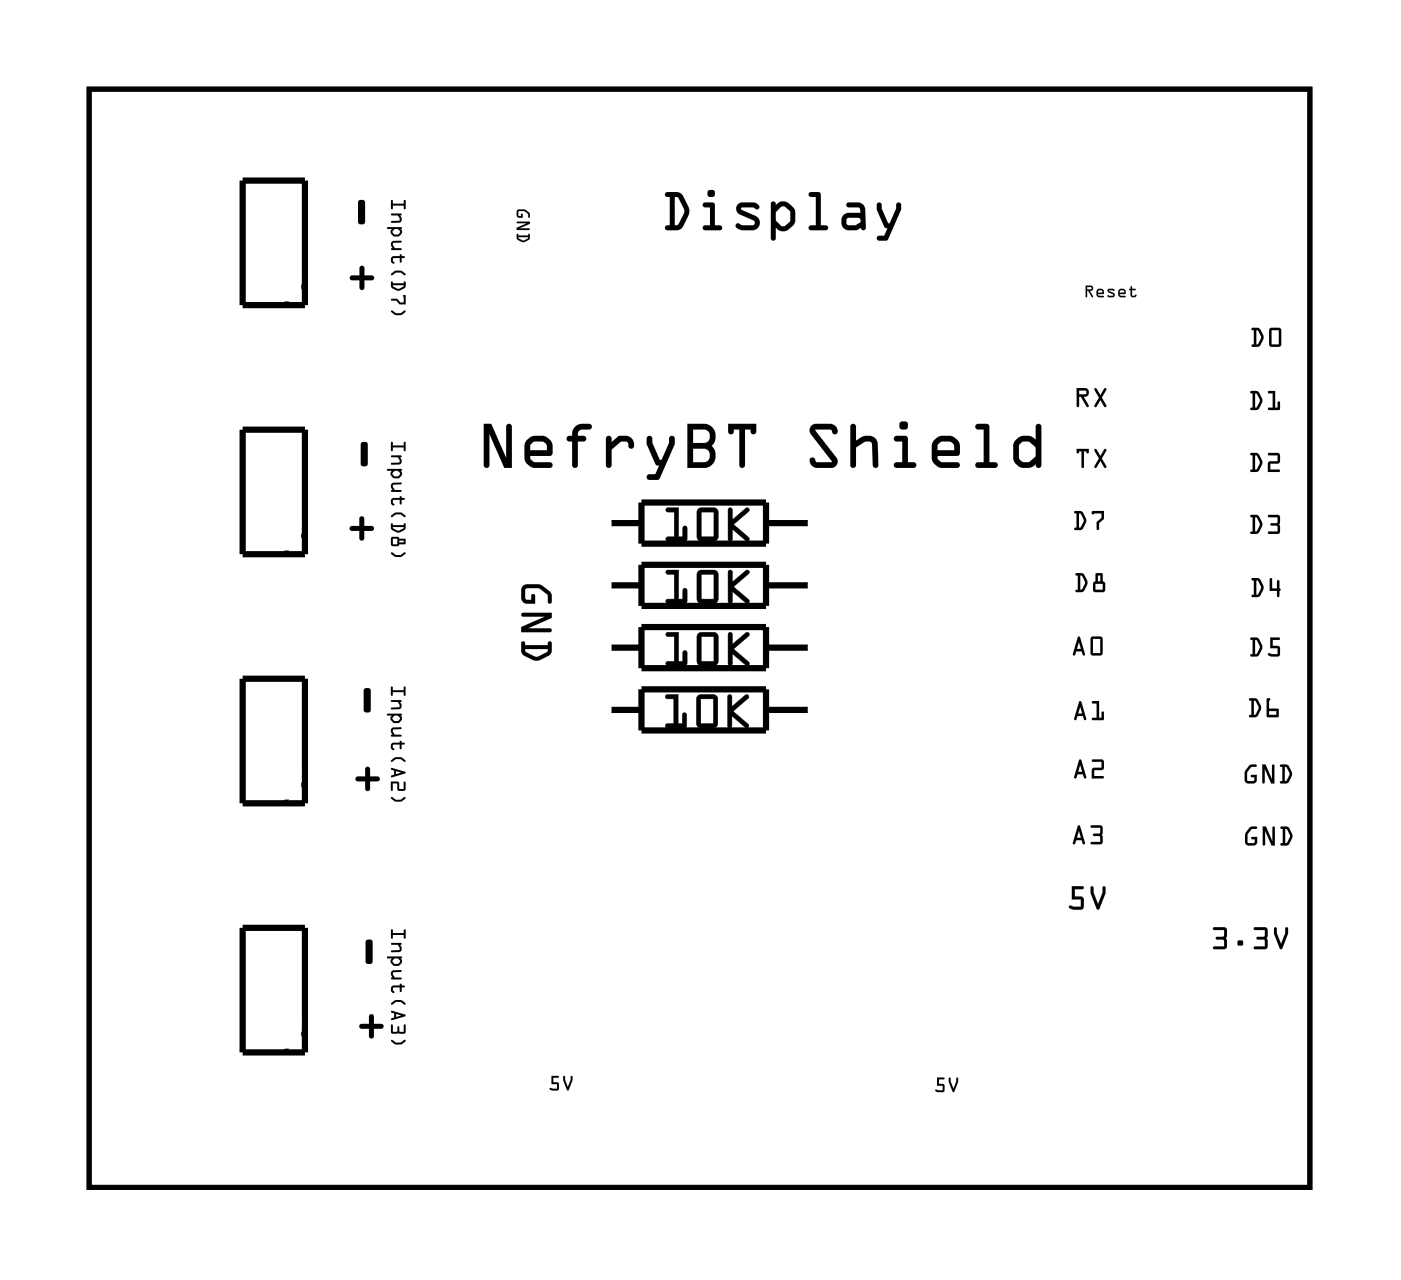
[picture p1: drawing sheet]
<svg xmlns="http://www.w3.org/2000/svg" width="57mm" height="52mm" viewBox="0 0 57 52" stroke-linecap="round" stroke-linejoin="round" font-family="sans-serif">
<path d="M3.6 3.6h49.8v44.8h-49.8z" fill="none" stroke="#000" stroke-width=".2"/>
<g fill="#000">
<path d="M14.3 11.3l.4-.1v-.3a.1 .1 0 0 1 .1-.1 .1 .1 0 0 1 .1 .1v.3h.3a.1 .1 0 0 1 .1 .1 .1 .1 0 0 1-.1 .1h-.3v.3a.1 .1 0 0 1-.1 .1 .1 .1 0 0 1-.1-.1v-.3h-.4zM14.6 8.2h.2l.1 .1v.8l-.1 .1-.2-.1zM14.7 18.1l.2-.1 .1 .1v.8l-.1 .1-.2-.1zM14.3 21.5h.4v-.3a.1 .1 0 0 1 .1-.1 .1 .1 0 0 1 .1 .1v.3h.3a.1 .1 0 0 1 .1 .1 .1 .1 0 0 1-.1 .1h-.3v.3a.1 .1 0 0 1-.1 .1 .1 .1 0 0 1-.1-.1v-.3l-.4-.1zM14.5 31.7h.4v-.3a.1 .1 0 0 1 .1-.1 .1 .1 0 0 1 .1 .1v.3h.3a.1 .1 0 0 1 .1 .1 .1 .1 0 0 1-.1 .1h-.3v.3a.1 .1 0 0 1-.1 .1 .1 .1 0 0 1-.1-.1v-.3h-.3zM14.9 28.1h.2v.1v.8l-.1 .1-.2-.1zM14.9 38.4l.2-.1 .1 .1v.8l-.1 .1-.2-.1zM14.7 41.8h.4v-.3a.1 .1 0 0 1 .1-.1 .1 .1 0 0 1 .1 .1v.3h.2a.11 .11 0 0 1 .2 .1 .11 .11 0 0 1-.2 .1h-.2v.3a.1 .1 0 0 1-.1 .1 .1 .1 0 0 1-.1-.1v-.3h-.4z"/>
<path d="M3.6 3.6h49.8v44.8h-49.8zM3.6 3.6v44.8h49.8v-44.8z"/>
<path d="M14.3 11.3l.4-.1v-.3a.1 .1 0 0 1 .1-.1 .1 .1 0 0 1 .1 .1v.3h.3a.1 .1 0 0 1 .1 .1 .1 .1 0 0 1-.1 .1h-.3v.3a.1 .1 0 0 1-.1 .1 .1 .1 0 0 1-.1-.1v-.3h-.4zM14.3 11.3v.1h.4v.3a.1 .1 0 0 0 .1 .1 .1 .1 0 0 0 .1-.1v-.3h.3a.1 .1 0 0 0 .1-.1 .1 .1 0 0 0-.1-.1h-.3v-.3a.1 .1 0 0 0-.1-.1 .1 .1 0 0 0-.1 .1v.3z"/>
<path d="M14.6 8.2h.2l.1 .1v.8l-.1 .1-.2-.1zM14.6 8.2v.9h.2h.1v-.8l-.1-.1z"/>
<path d="M14.7 18.1l.2-.1 .1 .1v.8l-.1 .1-.2-.1zM14.7 18.1v.8l.2 .1 .1-.1v-.8l-.1-.1z"/>
<path d="M16 18v.2h.5v-.2v.4v-.1h-.5v.1zM16 18.6h.4l-.1 .1a.17 .17 0 0 1 .1 .1 .17 .17 0 0 1-.1 .1h-.3l.3-.1-.1-.1zM15.8 19.1h.6v.3l-.1 .1a.24 .24 0 0 1-.4-.2l.1-.1zM16.1 19.2l-.1 .1 .1 .1 .2-.1-.1-.1zM16 19.7h.4l-.4 .1 .1 .2 .3 .1h-.4zM16 20.3h.3v-.1l.2 .2h-.1l-.1 .2v-.2h-.3v.2v-.1zM16 21a.33 .33 0 0 1 .5 .1 .32 .32 0 0 0-.5 0zM16 21.4h.5v-.1v.3a.35 .35 0 0 1-.5 0zM16 21.5l.2 .1 .3-.1zM16 21.9l.5 .1v.2l-.5 .1zM16 22v.2h.2v-.2zM16.3 22.1h.2zM16 22.5a.32 .32 0 0 0 .5 0v.1a.35 .35 0 0 1-.6 0z"/>
<path d="M16 18v.2h.5v-.2v.4v-.1h-.5v.1zM16 18v.4v-.2h.5v.2v-.4v.2h-.5zM16 18.6h.4l-.1 .1a.17 .17 0 0 1 .1 .1 .17 .17 0 0 1-.1 .1h-.3h.3v-.1l-.1-.1-.2-.1zM16 18.6l.2 .1 .1 .1v.1h-.3h.4v-.3zM15.8 19.1h.6v.3l-.1 .1h-.2l-.2-.1 .1-.2zM15.8 19.1l.2 .1-.1 .2 .2 .1h.2l.1-.1v-.3zM16.1 19.2l-.1 .1 .1 .1 .2-.1-.1-.1zM16.1 19.2h.1l.1 .1-.2 .1-.1-.1zM16 19.7h.4l-.4 .1v.1l.1 .1 .3 .1h-.4zM16 19.7v.4h.4l-.3-.1-.1-.2 .4-.1zM16 20.3h.3v-.1l.2 .2h-.1l-.1 .2v-.2h-.3v.2v-.1zM16 20.3v.2v.1v-.2h.3v.2l.1-.2h.1l-.2-.2v.1zM16 21a.33 .33 0 0 1 .5 .1l-.2-.1-.3 .1zM16 21v.1a.3 .3 0 0 1 .5 0v-.1l-.2-.1zM16 21.4h.5v-.1v.3l-.3 .1-.2-.1zM16 21.4v.2l.2 .1 .3-.1v-.3v.1zM16 21.5l.2 .1 .3-.1zM16 21.5h.5l-.3 .1zM16 21.9l.5 .1v.2l-.5 .1zM16 21.9v.4l.5-.1v-.2zM16 22v.2h.2v-.2zM16 22h.2v.2h-.2zM16.3 22.1h.2zM16.3 22h.2v.1h-.2zM16 22.5l.2 .1h.3a.35 .35 0 0 1-.6 0zM16 22.5l.1 .2h.2l.2-.1v-.1a.3 .3 0 0 1-.5 0z"/>
<path d="M16 8.2v.1h.5v-.1v.3v-.1h-.5v.1zM16 8.7h.4l-.1 .1a.17 .17 0 0 1 .1 .1 .17 .17 0 0 1-.1 .2h-.3l.3-.1-.1-.2zM15.8 9.3h.6v.2l-.1 .1a.24 .24 0 0 1-.4-.1l.1-.2zM16.1 9.4l-.1 .1 .1 .1 .2-.1-.1-.2zM16 9.9l.4-.1-.4 .1 .1 .2 .3 .1h-.4zM16 10.5l.3-.1 .2 .1h-.1l-.1 .2v-.2h-.3v.3v-.1zM16 11.2a.33 .33 0 0 1 .5 0 .32 .32 0 0 0-.5 0zM16 11.5l.5 .1v-.1v.2a.35 .35 0 0 1-.5 .1zM16 11.6l.2 .2 .3-.1zM16 12.2h.2l.1 .1h.2l-.1-.2 .1-.1v.4h-.2zM16 12.7a.32 .32 0 0 0 .5 0 .35 .35 0 0 1-.5 0z"/>
<path d="M16 8.2v.1h.5v-.1v.3v-.1h-.5v.1zM16 8.2v.3v-.1h.5v.1v-.3v.1h-.5zM16 8.7h.4l-.1 .1a.17 .17 0 0 1 .1 .1 .17 .17 0 0 1-.1 .2h-.3l.3-.1v-.1l-.1-.1h-.2zM16 8.7l.2 .1 .1 .1v.1l-.3 .1 .4-.1v-.3zM15.8 9.3h.6v.2l-.1 .1h-.2l-.2-.1 .1-.2zM15.8 9.3h.2l-.1 .2 .2 .1h.2l.1-.1v-.2zM16.1 9.4l-.1 .1 .1 .1 .2-.1-.1-.2zM16.1 9.4l.1-.1 .1 .2-.2 .1-.1-.1zM16 9.9l.4-.1-.4 .1v.1l.1 .1 .3 .1h-.4zM16 9.9v.3h.4l-.3-.1-.1-.2 .4-.1zM16 10.5l.3-.1 .2 .1h-.1l-.1 .2v-.2h-.3v.3v-.1zM16 10.5v.2v.1v-.3h.3v.2l.1-.2h.1l-.2-.1zM16 11.2a.33 .33 0 0 1 .5 0l-.2-.1-.3 .1zM16 11.2a.3 .3 0 0 1 .5 0l-.2-.2zM16 11.5l.5 .1v-.1v.2l-.3 .2-.2-.2zM16 11.5v.2l.2 .1 .3-.1v-.2v.1zM16 11.6l.2 .2 .3-.2zM16 11.6l.5 .1-.3 .1zM16 12.2h.2l.1 .1h.2l-.1-.2 .1-.1v.4h-.2zM16 12.2l.3 .2h.2v-.4l-.1 .1 .1 .2h-.2l-.1-.1zM16 12.7l.2 .1 .3-.1a.35 .35 0 0 1-.5 0zM16 12.7l.1 .1 .2 .1 .2-.2a.3 .3 0 0 1-.5 0z"/>
<path d="M19.7 17.3h.3l.6 1.4v-1.3a.12 .12 0 0 1 .2-.1 .12 .12 0 0 1 .1 .1v1.7h-.3l-.6-1.4v1.3a.12 .12 0 0 1-.2 .1 .12 .12 0 0 1-.1-.1zM19.7 17.3v1.7a.12 .12 0 0 0 .1 .1 .12 .12 0 0 0 .2-.1v-1.3l.6 1.4h.3v-1.7a.12 .12 0 0 0-.1-.1 .12 .12 0 0 0-.2 .1v1.3l-.6-1.4zM21.5 17.9l.3-.1h.4l.2 .1 .1 .3v.4h-.9l.2 .2 .6 .1a.12 .12 0 0 1 .1 .1 .12 .12 0 0 1-.1 .1h-.6l-.3-.2a.96 .96 0 0 1-.1-.8zM21.5 17.9l-.1 .2a.96 .96 0 0 0 .1 .8l.3 .2h.6a.12 .12 0 0 0 .1-.1 .12 .12 0 0 0-.1-.1l-.6-.1-.2-.2h.8l.1-.1a.51 .51 0 0 0-.1-.6l-.2-.1h-.4zM21.7 18.1l-.1 .3h.7v-.3l-.1-.1h-.4zM21.7 18.1l.1-.1h.4l.1 .1v.3h-.7zM23.5 17.4l.1-.1h.4a.12 .12 0 0 1 .1 .1 .12 .12 0 0 1-.1 .1l-.4 .1v.2h.2a.12 .12 0 0 1 .1 .1 .12 .12 0 0 1-.1 .1h-.2v1a.12 .12 0 0 1-.1 .1 .12 .12 0 0 1-.2-.1v-1h-.1a.12 .12 0 0 1-.1-.1 .12 .12 0 0 1 .1-.1h.1zM23.5 17.4l-.2 .4h-.1a.12 .12 0 0 0-.1 .1 .12 .12 0 0 0 .1 .1h.1v1a.12 .12 0 0 0 .2 .1 .12 .12 0 0 0 .1-.1v-1h.2a.12 .12 0 0 0 .1-.1 .12 .12 0 0 0-.1-.1h-.2v-.2l.4-.1a.12 .12 0 0 0 .1-.1 .12 .12 0 0 0-.1-.1h-.4zM24.7 17.8h.2l.1 .2 .2-.2a.43 .43 0 0 1 .5 0 .43 .43 0 0 1 .2 .4 .16 .16 0 0 1-.3 .1 .16 .16 0 0 1 0-.3h-.3l-.4 .3 .1 .7a.12 .12 0 0 1-.2 .1 .12 .12 0 0 1-.1-.1zM24.8 17.8l-.1 1.2a.12 .12 0 0 0 .1 .1 .12 .12 0 0 0 .1-.1v-.7l.4-.3 .3 .1a.14 .14 0 0 0 .1 .2 .14 .14 0 0 0 .2-.1 .42 .42 0 0 0-.2-.4 .42 .42 0 0 0-.5 0l-.3 .2v-.2zM26.4 17.8h.2v.3l.3 .7h.1l.3-.7v-.2a.12 .12 0 0 1 .1-.1 .12 .12 0 0 1 .1 .1v.2l-.6 1.4-.4 .1a.12 .12 0 0 1-.1-.1 .12 .12 0 0 1 .1-.2h.2l.2-.3-.2-.1-.3-.8zM26.4 17.8v.3l.3 .8 .2 .1-.2 .3h-.2a.12 .12 0 0 0-.1 .2 .12 .12 0 0 0 .1 .1l.4-.1 .6-1.4v-.2a.12 .12 0 0 0-.1-.1 .12 .12 0 0 0-.1 .1v.2l-.3 .7h-.1l-.3-.7v-.3zM28 17.3h.7a.51 .51 0 0 1 .5 .3 .51 .51 0 0 1-.2 .6 .52 .52 0 0 1 .2 .5 .52 .52 0 0 1-.5 .4h-.7zM28 17.3v1.8h.7a.52 .52 0 0 0 .5-.4 .52 .52 0 0 0-.2-.5 .52 .52 0 0 0 .2-.6 .52 .52 0 0 0-.5-.3zM28.3 18.3v.6h.4a.28 .28 0 0 0 .3-.3 .28 .28 0 0 0-.3-.3zM28.3 18.3h.4a.28 .28 0 0 1 .3 .3 .28 .28 0 0 1-.3 .3h-.4zM28.3 17.5v.6h.4a.28 .28 0 0 0 .3-.3 .28 .28 0 0 0-.3-.3zM28.3 17.5h.4a.28 .28 0 0 1 .3 .3 .28 .28 0 0 1-.3 .3h-.4zM29.7 17.3h1.2v.3a.12 .12 0 0 1-.2 .1 .12 .12 0 0 1-.1-.1v-.1h-.2v1.5a.12 .12 0 0 1-.1 .1 .12 .12 0 0 1-.1-.1v-1.5h-.3v.1a.12 .12 0 0 1-.1 .1 .12 .12 0 0 1-.1-.1zM29.7 17.3v.3a.12 .12 0 0 0 .1 .1 .12 .12 0 0 0 .1-.1v-.1h.3v1.5a.12 .12 0 0 0 .1 .1 .12 .12 0 0 0 .1-.1v-1.5h.2v.1a.12 .12 0 0 0 .1 .1 .12 .12 0 0 0 .1-.1l.1-.3zM33.1 17.4l.8-.1a.26 .26 0 0 1 .2 .1 .26 .26 0 0 1 0 .3h-.1l-.1-.2h-.6l.9 1.3-.2 .3h-.7a.26 .26 0 0 1-.2-.1 .26 .26 0 0 1 0-.3l.2 .2 .6-.1-.8-1.1-.1-.2zM33.1 17.4l-.1 .1 .1 .2 .8 1.1h-.6a.12 .12 0 0 0-.1-.1 .12 .12 0 0 0-.2 .1l.2 .3h.7l.2-.1 .1-.3-.9-1.2 .6 .1a.12 .12 0 0 0 .1 .1 .12 .12 0 0 0 .2-.1l-.2-.3h-.7zM34.7 17.3l.2 .1v.6a.51 .51 0 0 1 .9 .1v.9a.12 .12 0 0 1-.1 .1 .12 .12 0 0 1-.1-.1v-.9l-.1-.1h-.2l-.4 .3v.7a.12 .12 0 0 1-.1 .1 .12 .12 0 0 1-.1-.1zM34.7 17.3v1.7a.12 .12 0 0 0 .1 .1 .12 .12 0 0 0 .1-.1v-.7l.4-.3h.2l.1 .1v.9a.11 .11 0 0 0 .1 .1 .11 .11 0 0 0 .1-.1v-.9a.42 .42 0 0 0-.7-.3l-.2 .2v-.6zM36.5 17.8h.5v1.1h.3a.12 .12 0 0 1 .1 .1 .12 .12 0 0 1-.1 .1h-.7a.12 .12 0 0 1-.1-.1 .12 .12 0 0 1 .1-.1h.2v-.9h-.3zM36.5 17.8v.2h.3v.9h-.2a.12 .12 0 0 0-.1 .1 .12 .12 0 0 0 .1 .1h.7a.12 .12 0 0 0 .1-.1 .12 .12 0 0 0-.1-.1h-.3v-1.1zM36.7 17.4a.18 .18 0 0 1 .3 0 .18 .18 0 0 1-.3 0zM36.7 17.4a.2 .2 0 0 0 .4 0 .2 .2 0 0 0-.4 0zM38.1 17.9l.3-.1h.4l.2 .1 .2 .3-.1 .4h-.9l.2 .2 .6 .1a.12 .12 0 0 1 .2 .1 .12 .12 0 0 1-.2 .1h-.6l-.3-.2a.96 .96 0 0 1-.1-.8zM38.1 17.9l-.1 .2a.96 .96 0 0 0 .1 .8l.3 .2h.6a.12 .12 0 0 0 .2-.1 .12 .12 0 0 0-.2-.1l-.6-.1-.2-.2h.8l.2-.1a.51 .51 0 0 0-.2-.6l-.2-.1h-.4zM38.3 18.1l-.1 .3h.7v-.3l-.1-.1h-.4zM38.3 18.1l.1-.1h.4l.1 .1v.3h-.7zM39.8 17.3h.4l.2 .1v1.5h.2a.12 .12 0 0 1 .1 .1 .12 .12 0 0 1-.1 .1h-.7a.12 .12 0 0 1-.1-.1 .12 .12 0 0 1 .1-.1h.2v-1.4h-.2zM39.8 17.3l.1 .2h.2v1.4h-.2a.12 .12 0 0 0-.1 .1 .12 .12 0 0 0 .1 .1h.7a.12 .12 0 0 0 .1-.1 .12 .12 0 0 0-.1-.1h-.2v-1.5l-.2-.1zM41.4 17.9l.4-.1h.3l.1 .1v-.5a.12 .12 0 0 1 .2-.1 .12 .12 0 0 1 .1 .1v1.6a.12 .12 0 0 1-.2 .1 .12 .12 0 0 1-.1-.2l-.3 .2h-.2l-.2-.2a.97 .97 0 0 1-.2-.8zM41.4 17.9l-.1 .2a.97 .97 0 0 0 .2 .8l.3 .2h.3l.1-.2a.12 .12 0 0 0 .1 .2 .12 .12 0 0 0 .2-.1v-1.6a.12 .12 0 0 0-.1-.1 .12 .12 0 0 0-.2 .1v.5l-.1-.1h-.3zM41.6 18.1v.6l.1 .1h.3l.2-.2v-.4l-.2-.2h-.3zM41.6 18.1l.1-.1h.3l.2 .2v.4l-.2 .2h-.3l-.1-.1z"/>
<path d="M19.7 17.3h.3l.6 1.4v-1.3a.12 .12 0 0 1 .2-.1 .12 .12 0 0 1 .1 .1v1.7h-.3l-.6-1.4v1.3a.12 .12 0 0 1-.2 .1 .12 .12 0 0 1-.1-.1zM21.5 17.9l.3-.1h.4l.2 .1a.62 .62 0 0 1 .1 .7h-.9l.2 .2 .6 .1a.12 .12 0 0 1 .1 .1 .12 .12 0 0 1-.1 .1h-.6l-.3-.2a.96 .96 0 0 1-.1-.8zM21.7 18.1l-.1 .3h.7v-.3l-.1-.1h-.4zM23.5 17.4l.1-.1h.4a.12 .12 0 0 1 .1 .1 .12 .12 0 0 1-.1 .1l-.4 .1v.2h.2a.12 .12 0 0 1 .1 .1 .12 .12 0 0 1-.1 .1h-.2v1a.12 .12 0 0 1-.1 .1 .12 .12 0 0 1-.2-.1v-1h-.1a.12 .12 0 0 1-.1-.1 .12 .12 0 0 1 .1-.1h.1zM24.7 17.8h.2v.2l.3-.2a.43 .43 0 0 1 .5 0 .43 .43 0 0 1 .2 .4 .16 .16 0 0 1-.3 .1 .16 .16 0 0 1 0-.3h-.3l-.4 .3v.7a.12 .12 0 0 1-.1 .1 .12 .12 0 0 1-.1-.1zM26.4 17.8h.2v.3l.3 .7h.1l.3-.7v-.2a.12 .12 0 0 1 .1-.1 .12 .12 0 0 1 .1 .1v.2l-.6 1.4-.4 .1a.12 .12 0 0 1-.1-.1 .12 .12 0 0 1 .1-.2h.2l.2-.3-.2-.1-.3-.8zM28 17.3h.7a.51 .51 0 0 1 .5 .3 .51 .51 0 0 1-.2 .6 .52 .52 0 0 1 .2 .5 .52 .52 0 0 1-.5 .4h-.7zM28.3 18.3v.6h.4a.28 .28 0 0 0 .3-.3 .28 .28 0 0 0-.3-.3zM28.3 17.5v.6h.4a.28 .28 0 0 0 .3-.3 .28 .28 0 0 0-.3-.3zM29.7 17.3h1.2v.3a.12 .12 0 0 1-.2 .1 .12 .12 0 0 1-.1-.1v-.1h-.2v1.5a.12 .12 0 0 1-.1 .1 .12 .12 0 0 1-.1-.1v-1.5h-.3v.1a.12 .12 0 0 1-.1 .1 .12 .12 0 0 1-.1-.1zM33.1 17.4l.2-.1h.7l.2 .3a.15 .15 0 0 1-.2 .1 .15 .15 0 0 1-.1-.2l-.6 .1 .9 1.1-.1 .3-.2 .1h-.7l-.2-.3a.15 .15 0 0 1 .2-.1 .15 .15 0 0 1 .1 .1h.6l-.8-1.1-.1-.2zM34.7 17.3l.2 .1v.6a.5 .5 0 0 1 .5-.2 .5 .5 0 0 1 .4 .3v.9a.12 .12 0 0 1-.1 .1 .12 .12 0 0 1-.1-.1v-.9l-.1-.1h-.2l-.4 .3v.7a.12 .12 0 0 1-.1 .1 .12 .12 0 0 1-.1-.1zM36.5 17.8h.5v1.1h.3a.12 .12 0 0 1 .1 .1 .12 .12 0 0 1-.1 .1h-.7a.12 .12 0 0 1-.1-.1 .12 .12 0 0 1 .1-.1h.2v-.9h-.3zM36.7 17.4a.18 .18 0 0 1 .3 0 .18 .18 0 0 1-.3 0zM38.1 17.9l.3-.1h.4l.2 .1a.62 .62 0 0 1 .1 .7h-.9l.2 .2 .6 .1a.12 .12 0 0 1 .2 .1 .12 .12 0 0 1-.2 .1h-.6l-.3-.2a.96 .96 0 0 1-.1-.8zM38.3 18.1l-.1 .3h.7v-.3l-.1-.1h-.4zM39.8 17.3h.4l.2 .1v1.5h.2a.12 .12 0 0 1 .1 .1 .12 .12 0 0 1-.1 .1h-.7a.12 .12 0 0 1-.1-.1 .12 .12 0 0 1 .1-.1h.2v-1.4h-.2zM41.4 17.9a.53 .53 0 0 1 .6-.1l.2 .1v-.5a.12 .12 0 0 1 .2-.1 .12 .12 0 0 1 .1 .1v1.6a.12 .12 0 0 1-.2 .1 .12 .12 0 0 1-.1-.2l-.3 .2h-.2l-.2-.2a.97 .97 0 0 1-.2-.8zM41.6 18.1v.6l.1 .1h.3l.2-.2v-.4l-.2-.2h-.3z"/>
<path d="M21.1 8.6v-.1a.34 .34 0 0 1 .5 .3v.1l-.2-.3h-.2l-.1 .2h.2v-.1v.2h-.2zM21.1 9h.5v.1l-.4 .2 .4 .1h-.5v-.1l.4-.2zM21.1 9.5l.4 .1 .1-.1v.3a.32 .32 0 0 1-.5 0zM21.1 9.7l.2 .1 .2-.1z"/>
<path d="M21.1 8.6h.4l.1 .1v.2l-.2-.3h-.2l-.1 .2h.2v-.1v.2h-.2zM21.1 8.6v.3h.2v-.2v.1h-.2l.1-.2h.2l.2 .3v-.2l-.1-.1zM21.1 9h.5v.1l-.4 .2 .4 .1h-.5v-.1l.4-.2zM21.1 9l.4 .1-.4 .2v.1h.5l-.4-.1 .4-.2v-.1zM21.1 9.5l.4 .1 .1-.1v.2l-.3 .2-.2-.1zM21.1 9.5v.3l.2 .1 .3-.2v-.2l-.1 .1zM21.1 9.7l.2 .1 .2-.1zM21.1 9.7h.4l-.2 .1z"/>
<path d="M27.2 7.9h.6l.3 .7-.3 .7-.1 .1h-.5a.1 .1 0 0 1-.1-.1 .1 .1 0 0 1 .1-.1h.1v-1.2h-.1zM27.2 7.9v.1h.1v1.2h-.1a.1 .1 0 0 0-.1 .1 .1 .1 0 0 0 .1 .1h.5l.1-.1 .3-.7-.3-.7zM27.5 8v1.2h.1l.3-.6-.2-.5zM27.5 8l.2 .1 .2 .5-.3 .6h-.1zM28.7 8.3h.4l.1 .9h.2a.1 .1 0 0 1 .1 .1 .1 .1 0 0 1-.1 .1h-.6a.1 .1 0 0 1-.1-.1 .1 .1 0 0 1 .1-.1h.2v-.7h-.3zM28.7 8.3v.2h.3v.7h-.2a.1 .1 0 0 0-.1 .1 .1 .1 0 0 0 .1 .1h.6a.1 .1 0 0 0 .1-.1 .1 .1 0 0 0-.1-.1h-.2l-.1-.9zM28.9 7.9a.16 .16 0 0 1 .3 0 .16 .16 0 0 1-.3 0zM28.9 7.9a.16 .16 0 0 0 .3 0 .16 .16 0 0 0-.3 0zM30.1 8.3h.1a.8 .8 0 0 1 .8 .1 .13 .13 0 0 1-.1 .2 .13 .13 0 0 1-.2-.1h-.5l.6 .3a.31 .31 0 0 1 .2 .4 .31 .31 0 0 1-.3 .2h-.4l-.3-.1a.13 .13 0 0 1 .1-.2 .13 .13 0 0 1 .2 .1h.4l.1-.1-.7-.4-.1-.2zM30.1 8.3l-.1 .2 .1 .2 .7 .4-.1 .1h-.5a.11 .11 0 0 0-.1-.1 .11 .11 0 0 0-.1 .2l.3 .1 .6-.1 .1-.2-.1-.2-.7-.4h.5a.13 .13 0 0 0 .2 0 .13 .13 0 0 0 .1-.1 .76 .76 0 0 0-.9-.1zM31.5 8.2h.1v.2l.2-.1a.5 .5 0 0 1 .6 .4 .56 .56 0 0 1-.2 .7 .36 .36 0 0 1-.6-.1v.4a.1 .1 0 0 1-.1 .1 .1 .1 0 0 1-.1-.1zM31.5 8.2l-.1 1.5a.1 .1 0 0 0 .1 .1 .1 .1 0 0 0 .1-.1l.1-.4a.35 .35 0 0 0 .5 .1l.2-.4v-.4l-.2-.2a.37 .37 0 0 0-.6 0v-.2zM31.9 8.4l-.2 .3-.1 .3 .4 .2 .2-.2v-.3l-.2-.3zM31.9 8.4h.1l.2 .3v.3l-.2 .2-.4-.2 .1-.3zM33 7.9h.5v1.3h.2a.1 .1 0 0 1 .1 .1 .1 .1 0 0 1-.1 .1h-.6a.1 .1 0 0 1-.1-.1 .1 .1 0 0 1 .1-.1h.2v-1.2h-.3zM33 7.9v.1h.3v1.2h-.2a.1 .1 0 0 0-.1 .1 .1 .1 0 0 0 .1 .1h.6a.1 .1 0 0 0 .1-.1 .1 .1 0 0 0-.1-.1h-.2v-1.3zM34.6 8.3h.4h.2l.1 .2v.8a.1 .1 0 0 1-.1 .1 .1 .1 0 0 1-.1-.1l-.2 .1h-.3a.36 .36 0 0 1-.3-.4 .36 .36 0 0 1 .3-.3h.5v-.2h-.5zM34.6 8.3v.2h.4h.1v.2h-.5a.36 .36 0 0 0-.3 .3 .36 .36 0 0 0 .3 .4h.3l.2-.1a.1 .1 0 0 0 .1 .1 .1 .1 0 0 0 .1-.1v-.8l-.1-.2h-.2zM34.6 8.9v.3h.3l.2-.1-.1-.2zM34.6 8.9h.4l.1 .2-.2 .1h-.3zM35.8 8.3h.2l.2 .8 .4-.6v-.1a.1 .1 0 0 1 .1-.1 .1 .1 0 0 1 .1 .1v.2l-.6 1.2h-.3a.1 .1 0 0 1-.1-.1 .1 .1 0 0 1 .1-.1h.2l.1-.3-.1-.1-.3-.6zM35.8 8.3v.3l.3 .6 .1 .1-.1 .3h-.2a.1 .1 0 0 0-.1 .1 .1 .1 0 0 0 .1 .1h.3l.5-1.2 .1-.2a.1 .1 0 0 0-.1-.1 .1 .1 0 0 0-.1 .1l-.4 .7-.2-.8z"/>
<path d="M27.2 7.9h.6a.91 .91 0 0 1 .1 1.3l-.2 .2h-.5a.1 .1 0 0 1-.1-.1 .1 .1 0 0 1 .1-.1h.1v-1.2h-.1zM27.5 8v1.2h.1l.3-.6-.2-.5zM28.7 8.3h.4l.1 .9h.2a.1 .1 0 0 1 .1 .1 .1 .1 0 0 1-.1 .1h-.6a.1 .1 0 0 1-.1-.1 .1 .1 0 0 1 .1-.1h.2v-.7h-.3zM28.9 7.9a.16 .16 0 0 1 .3 0 .16 .16 0 0 1-.3 0zM30.1 8.3h.1a.8 .8 0 0 1 .8 .1 .11 .11 0 0 1-.1 .1 .11 .11 0 0 1-.1 0h-.6l.6 .3a.31 .31 0 0 1 .2 .3 .31 .31 0 0 1-.3 .3h-.4l-.3-.1a.13 .13 0 0 1 .1-.2 .13 .13 0 0 1 .2 .1h.4l.1-.1-.7-.4-.1-.2zM31.5 8.2h.1v.2l.2-.1a.49 .49 0 0 1 .6 .4 .58 .58 0 0 1-.5 .7l-.3-.1v.4a.1 .1 0 0 1-.1 .1 .1 .1 0 0 1-.1-.1zM31.9 8.4l-.2 .3-.1 .3 .4 .2 .2-.2v-.3l-.2-.3zM33 7.9h.5v1.3h.2a.1 .1 0 0 1 .1 .1 .1 .1 0 0 1-.1 .1h-.6a.1 .1 0 0 1-.1-.1 .1 .1 0 0 1 .1-.1h.2v-1.2h-.3zM34.6 8.3h.4h.2l.1 .2v.8a.1 .1 0 0 1-.1 .1 .1 .1 0 0 1-.1-.1l-.2 .1h-.3a.36 .36 0 0 1-.3-.4 .36 .36 0 0 1 .3-.3h.5v-.2h-.1h-.4zM34.6 8.9v.3h.3l.2-.1-.1-.2zM35.8 8.3h.2l.2 .8 .4-.7a.1 .1 0 0 1 .1-.1 .1 .1 0 0 1 .1 .1l-.1 .2-.5 1.2h-.3a.1 .1 0 0 1-.1-.1 .1 .1 0 0 1 .1-.1h.2l.1-.3-.1-.1-.3-.6z"/>
<path d="M43.9 15.8h.4a.18 .18 0 0 1 .1 .2 .18 .18 0 0 1-.2 .2l.2 .4h-.1l-.3-.4v.4h-.1zM43.9 15.8v.8h.1v-.4l.3 .4h.1l-.2-.4a.18 .18 0 0 0 .2-.2 .18 .18 0 0 0-.1-.2zM44 15.9v.2h.3v-.2zM44 15.9h.3v.2h-.3zM44.7 15.8l.2 .3 .1-.2h.1l-.2 .3 .2 .4-.2-.3-.2 .3h-.1l.2-.4zM44.7 15.8l.1 .4-.2 .4h.1l.2-.3 .2 .3-.2-.4 .2-.3h-.1l-.1 .2z"/>
<path d="M43.9 18.3h.5v.2l-.2-.1v.7l-.1-.1v-.6l-.2 .1zM43.9 18.3v.2l.2-.1v.6l.1 .1v-.7l.2 .1v-.2zM44.7 18.3l.2 .3 .1-.3h.1l-.2 .4 .2 .4-.2-.3-.2 .3h-.1l.2-.4zM44.7 18.3l.1 .4-.2 .4h.1l.2-.3 .2 .3-.2-.4 .2-.4h-.1l-.1 .3z"/>
<path d="M43.9 15.8h.4a.18 .18 0 0 1 .1 .2 .18 .18 0 0 1-.2 .2l.2 .4h-.1l-.3-.4v.4h-.1zM44 15.9v.2h.3v-.2zM44.7 15.8l.2 .3 .1-.2h.1l-.2 .3 .2 .4-.2-.3-.2 .3h-.1l.2-.4z"/>
<path d="M43.9 18.3h.5v.2l-.2-.1v.7l-.1-.1v-.6l-.2 .1zM44.7 18.3l.2 .3 .1-.3h.1l-.2 .4 .2 .4-.2-.3-.2 .3h-.1l.2-.4z"/>
<path d="M44.3 11.6l.3 .1v.1l-.1 .1 .1 .2-.2-.2-.1 .2zM44.3 11.6v.5l.1-.2 .2 .2-.1-.2 .1-.1v-.1zM44.3 11.7v.1h.2zM44.3 11.7h.2v.1h-.2zM44.8 11.8h.2v.2h-.2l.2 .1h-.2zM44.8 11.8v.3h.2l-.2-.1h.2v-.2zM44.8 11.9h.2l-.1-.1zM44.8 11.9l.1-.1 .1 .1h-.2zM45.2 11.8h.3l-.3 .1 .3 .1-.1 .1h-.2l.2-.1-.2-.1zM45.2 11.8v.1l.2 .1-.2 .1h.2l.1-.1-.3-.1 .3-.1zM45.6 11.8h.3v.2h-.2l.2 .1h-.3zM45.6 11.8v.3h.3l-.2-.1h.2v-.2zM45.7 11.9h.2l-.1-.1zM45.7 11.9l.1-.1 .1 .1h-.2zM46.1 11.7l.2 .1h-.1v.3l.2-.1-.1 .1h-.2v-.3zM46.1 11.7v.1v.3h.2l.1-.1-.2 .1v-.3h.1z"/>
<path d="M44.3 11.6l.3 .1v.1l-.1 .1 .1 .2-.2-.2-.1 .2zM44.3 11.7v.1h.2v-.1zM44.8 11.8h.2v.2h-.2l.2 .1h-.2zM44.8 11.9h.2l-.1-.1zM45.2 11.8h.3l-.3 .1 .3 .1-.1 .1h-.2l.2-.1-.2-.1zM45.6 11.8h.3v.2h-.2l.2 .1h-.3zM45.7 11.9h.2l-.1-.1zM46.1 11.7l.2 .1h-.1v.3l.2-.1-.1 .1h-.2v-.3z"/>
<path d="M51 18.5h.3l.2 .3-.2 .4h-.3h.1v-.6zM51 18.5l.1 .1v.6h-.1h.3l.2-.2v-.2l-.2-.3zM51.2 18.6v.6l.2-.3zM51.2 18.6l.2 .3-.2 .3zM51.7 18.5h.5v.4h-.4v.3h.4v.1h-.5v-.5h.4v-.2h-.4zM51.7 18.5v.1h.4v.2h-.4v.5l.5-.1h-.4v-.3h.4v-.4z"/>
<path d="M51 16h.3l.2 .3-.2 .4h-.3l.1-.1v-.6zM51 16h.1v.6l-.1 .1h.3l.2-.3v-.2l-.2-.2zM51.2 16v.6l.2-.3zM51.2 16l.2 .3-.2 .3zM51.7 16l.3-.1v.7h.1l.1-.2v.3h-.5l.2-.1v-.6h-.2zM51.7 16h.2v.6l-.2 .1h.5v-.3l-.1 .2h-.1v-.7z"/>
<path d="M51 18.5h.3a.46 .46 0 0 1 .1 .7h-.1h-.3h.1v-.6zM51.2 18.6v.6l.2-.3zM51.7 18.5h.5v.4h-.4v.3h.4l-.5 .1v-.5h.4v-.2h-.4z"/>
<path d="M51 16h.3a.46 .46 0 0 1 .1 .6l-.1 .1h-.3l.1-.1v-.6zM51.2 16v.6l.2-.3zM51.7 16l.3-.1v.7h.1l.1-.2v.3h-.5l.2-.1v-.6h-.2z"/>
<path d="M51.1 13.4h.3l.1 .3-.2 .4h-.2v-.1v-.5zM51.1 13.4v.1v.5v.1h.2l.2-.2v-.2l-.1-.3zM51.2 13.5l.1 .5 .1-.2zM51.2 13.5l.2 .3-.1 .2zM51.8 13.4h.5l-.1 .7h-.4zM51.8 13.4v.7h.4l.1-.7zM51.9 13.5v.5h.3v-.5zM51.9 13.5h.3v.5h-.3z"/>
<path d="M51.1 13.4h.3a.46 .46 0 0 1 0 .7h-.1h-.2v-.1v-.5zM51.2 13.5l.1 .5 .1-.2zM51.8 13.4h.5l-.1 .7h-.4zM51.9 13.5v.5h.3v-.5z"/>
<path d="M14.3 21.5h.4v-.3a.1 .1 0 0 1 .1-.1 .1 .1 0 0 1 .1 .1v.3h.3a.1 .1 0 0 1 .1 .1 .1 .1 0 0 1-.1 .1h-.3v.3a.1 .1 0 0 1-.1 .1 .1 .1 0 0 1-.1-.1v-.3h-.4zM14.3 21.5v.1l.4 .1v.3a.1 .1 0 0 0 .1 .1 .1 .1 0 0 0 .1-.1v-.3h.3a.1 .1 0 0 0 .1-.1 .1 .1 0 0 0-.1-.1h-.3v-.3a.1 .1 0 0 0-.1-.1 .1 .1 0 0 0-.1 .1v.3z"/>
<path d="M14.5 31.7h.4v-.3a.1 .1 0 0 1 .1-.1 .1 .1 0 0 1 .1 .1v.3h.3a.1 .1 0 0 1 .1 .1 .1 .1 0 0 1-.1 .1h-.3v.3a.1 .1 0 0 1-.1 .1 .1 .1 0 0 1-.1-.1v-.3h-.3zM14.5 31.7l.1 .2h.3v.3a.1 .1 0 0 0 .1 .1 .1 .1 0 0 0 .1-.1v-.3h.3a.1 .1 0 0 0 .1-.1 .1 .1 0 0 0-.1-.1h-.3v-.3a.1 .1 0 0 0-.1-.1 .1 .1 0 0 0-.1 .1v.3z"/>
<path d="M14.9 28.1h.2v.1v.8l-.1 .1-.2-.1zM14.9 28.1l-.1 .9 .2 .1 .1-.1v-.8v-.1z"/>
<path d="M14.9 38.4l.2-.1 .1 .1v.8l-.1 .1-.2-.1zM14.9 38.4v.8l.2 .1 .1-.1v-.8l-.1-.1z"/>
<path d="M16 28v.2h.5v-.2v.4v-.2h-.5v.2zM16 28.6h.4h-.1a.17 .17 0 0 1 .1 .2 .17 .17 0 0 1-.1 .1h-.3l.3-.1-.1-.2zM15.8 29.1h.6v.3l-.1 .1a.24 .24 0 0 1-.4-.2l.1-.1zM16.1 29.2l-.1 .1 .1 .1 .2-.1-.1-.1zM16 29.7h.4l-.4 .1 .1 .2h.3h-.4zM16 30.3h.3v-.1l.2 .1-.1 .1-.1 .2v-.2h-.3v.2v-.1zM16 31a.33 .33 0 0 1 .5 .1 .32 .32 0 0 0-.5 0zM16 31.3l.5 .2-.5 .2 .1-.1v-.2zM16.2 31.5v.1l.2-.1zM15.9 31.9h.4v.3h.2v-.3v.3l-.2 .1-.1-.3h-.2v.3zM16 32.5a.32 .32 0 0 0 .5 0 .35 .35 0 0 1-.6 0z"/>
<path d="M16 28v.2h.5v-.2v.4v-.2h-.5v.2zM16 28v.4v-.2h.5v.2v-.4v.2h-.5zM16 28.6h.4h-.1a.17 .17 0 0 1 .1 .2 .17 .17 0 0 1-.1 .1h-.3l.3-.1-.1-.2h-.2zM16 28.6h.2l.1 .2-.3 .1h.3l.1-.3zM15.8 29.1h.6v.3l-.1 .1h-.2l-.2-.1 .1-.2zM15.8 29.1l.2 .1-.1 .2 .2 .1h.2l.1-.1v-.3zM16.1 29.2l-.1 .1 .1 .1 .2-.1-.1-.1zM16.1 29.2h.1l.1 .1-.2 .1-.1-.1zM16 29.7h.4l-.4 .1 .1 .2h.3h-.4zM16 29.7v.3h.4h-.3l-.1-.2 .4-.1zM16 30.3h.3v-.1l.2 .1-.1 .1-.1 .2v-.2h-.3v.2v-.1zM16 30.3v.2v.1v-.2h.3v.2l.1-.2 .1-.1-.2-.1v.1zM16 31a.33 .33 0 0 1 .5 .1l-.2-.1-.3 .1zM16 31v.1a.3 .3 0 0 1 .5 0v-.1l-.2-.1zM16 31.3l.5 .2-.5 .2 .1-.1v-.2zM16 31.3l.1 .1v.2l-.1 .1 .5-.2zM16.2 31.5v.1l.2-.1zM16.2 31.5h.2l-.2 .1zM15.9 31.9h.4v.3h.2v-.3v.3l-.2 .1-.1-.3h-.2v.3zM15.9 31.9l.1 .4v-.3h.2l.1 .3 .2-.1v-.3v.3h-.2v-.3zM16 32.5l.2 .1 .3-.1a.35 .35 0 0 1-.6 0zM16 32.5l.1 .2h.2l.2-.1v-.1a.3 .3 0 0 1-.5 0z"/>
<path d="M16 37.9v.2h.5v-.2v.4v-.2h-.5v.2zM16 38.5h.4h-.1a.17 .17 0 0 1 .1 .2 .17 .17 0 0 1-.1 .1h-.3l.3-.1-.1-.2zM15.8 39h.6v.3l-.1 .1a.24 .24 0 0 1-.4-.2l.1-.1zM16.1 39.1l-.1 .1 .1 .1 .2-.1-.1-.1zM16 39.6h.4l-.4 .1 .1 .2h.3h-.4zM16 40.2h.3v-.1l.2 .1-.1 .1-.1 .2v-.2h-.3v.2v-.1zM16 40.9a.33 .33 0 0 1 .5 .1 .32 .32 0 0 0-.5 0zM16 41.2l.5 .2-.5 .2 .1-.1v-.2zM16.2 41.4v.1l.2-.1zM16 41.8v.3h.2v-.2l.1 .2h.2v-.3v.3l-.5 .1zM16 42.4a.32 .32 0 0 0 .5 0v.1a.35 .35 0 0 1-.5-.1z"/>
<path d="M16 37.9v.2h.5v-.2v.4v-.2h-.5v.2zM16 37.9v.4v-.2h.5v.2v-.4v.2h-.5zM16 38.5h.4h-.1a.17 .17 0 0 1 .1 .2 .17 .17 0 0 1-.1 .1h-.3h.3v-.1l-.1-.2h-.2zM16 38.5h.2l.1 .2v.1h-.3h.4v-.3zM15.8 39h.6v.3l-.1 .1h-.2l-.2-.1 .1-.2zM15.8 39l.2 .1-.1 .2 .2 .1h.2l.1-.1v-.3zM16.1 39.1l-.1 .1 .1 .1 .2-.1-.1-.1zM16.1 39.1h.1l.1 .1-.2 .1-.1-.1zM16 39.6h.4l-.4 .1 .1 .2h.3h-.4zM16 39.6v.3h.4h-.3l-.1-.2 .4-.1zM16 40.2h.3v-.1l.2 .1-.1 .1-.1 .2v-.2h-.3v.2v-.1zM16 40.2v.2v.1v-.2h.3v.2l.1-.2 .1-.1-.2-.1v.1zM16 40.9a.33 .33 0 0 1 .5 .1l-.2-.1-.3 .1zM16 40.9v.1a.3 .3 0 0 1 .5 0v-.1l-.2-.1zM16 41.2l.5 .2-.5 .2 .1-.1v-.2zM16 41.2l.1 .1v.2l-.1 .1 .5-.2zM16.2 41.4v.1l.2-.1zM16.2 41.4h.2l-.2 .1zM16 41.8v.3h.2v-.2l.1 .2h.2v-.3v.3l-.5 .1zM16 41.8v.4l.5-.1v-.3v.3h-.2l-.1-.2v.2h-.2zM16 42.4l.2 .1h.3a.35 .35 0 0 1-.6-.1zM16 42.4l.1 .2h.2l.2-.1v-.1a.3 .3 0 0 1-.5 0z"/>
<path d="M21.3 23.9l.2-.1a.76 .76 0 0 1 1 .7l-.1 .1-.1-.3-.3-.3h-.5l-.1 .1v.3l.3 .1v-.2l.1-.1v.4h-.4l-.1-.2zM21.3 25h1.2v.2l-1 .4h.9l.1 .1-1.2 .1v-.2l.9-.4h-.9zM21.3 26.2h.1v.1h.9l.1-.1h.1v.5a.73 .73 0 0 1-1.1 .1l-.1-.2zM21.4 26.5l.1 .1 .4 .2 .4-.3z"/>
<path d="M21.3 23.9l.2-.1 .6 .1 .4 .3v.4h-.1l-.1-.3-.3-.3h-.5l-.1 .1v.3l.3 .1v-.2l.1-.1v.4h-.4l-.1-.2zM21.3 23.9v.5l.1 .2h.4v-.4l-.1 .1v.2l-.3-.1 .1-.4h.5l.3 .3 .1 .3 .1-.3-.1-.2a.91 .91 0 0 0-1.1-.2zM21.3 25h1.2v.2l-1 .4h.9l.1 .1-1.2 .1v-.2l.9-.4h-.9zM21.3 25v.2h.9l-.9 .4v.2l1.2-.1-.1-.1h-.9l1-.4v-.2zM21.3 26.2h.1v.1h.9l.1-.1h.1v.4l-.5 .3h-.2l-.5-.2zM21.3 26.2v.5l.5 .2h.2l.5-.3v-.4h-.1l-.1 .1h-.9v-.1zM21.4 26.5l.1 .1 .4 .2 .4-.3zM21.4 26.5h.9l-.4 .3-.4-.2z"/>
<path d="M27.2 28.4l.5-.1v1.2h.1v-.3a.1 .1 0 0 1 .1-.1 .1 .1 0 0 1 .1 .1v.5h-.8a.1 .1 0 0 1-.1-.1 .1 .1 0 0 1 .1-.1h.3v-1h-.3zM27.2 28.4v.1h.3v1h-.3v.1l.8 .1v-.6h-.2v.4h-.1v-1.2zM28.5 28.4l.6-.1 .2 .1v1.1l-.1 .2h-.6l-.2-.1zM28.5 28.4l-.1 1.2 .2 .1h.6l.1-.2v-1.1l-.2-.1zM28.6 28.5v1h.5v-1zM28.6 28.5h.5v1h-.5zM29.7 28.4h.2v.4l.5-.5a.09 .09 0 0 1 .1 .1 .09 .09 0 0 1 0 .1l-.6 .5 .6 .5a.1 .1 0 0 1 0 .2 .1 .1 0 0 1-.1 0l-.5-.5v.4a.1 .1 0 0 1-.1 .1 .1 .1 0 0 1-.1-.1zM29.7 28.4v1.2h.1v-.4l.7 .5v-.2l-.6-.5 .6-.6h-.1l-.6 .4v-.4z"/>
<path d="M27.2 28.4l.5-.1v1.2h.1v-.4h.2v.6l-.9-.1 .1-.1h.3v-1h-.3zM28.5 28.4l.6-.1 .2 .1v1.1l-.1 .2h-.6l-.2-.1zM28.6 28.5v1h.5v-1zM29.7 28.4h.1l.1 .4 .5-.4h.1l-.6 .6 .6 .5v.2l-.6-.5-.1 .4h-.1z"/>
<path d="M27.2 23.3l.5-.1v1.2h.2l-.1-.3a.1 .1 0 0 1 .1-.1 .1 .1 0 0 1 .1 .1v.5h-.8a.1 .1 0 0 1 0-.1 .1 .1 0 0 1 0-.1h.3v-1h-.3zM27.2 23.3v.1h.3v1l-.3 .1v.1h.8v-.6h-.1v.4h-.2v-1.1zM28.5 23.3l.6-.1 .2 .2v1l-.1 .2h-.6l-.2-.1zM28.5 23.3v1.2l.1 .1h.6l.1-.2v-1l-.2-.1zM28.6 23.4v1h.5v-1zM28.6 23.4h.5v1h-.5zM29.7 23.3h.2v.4l.5-.4a.1 .1 0 0 1 .2 0 .09 .09 0 0 1-.1 .1l-.6 .5 .6 .6a.1 .1 0 0 1 .1 .1 .1 .1 0 0 1-.2 0l-.5-.5v.4a.1 .1 0 0 1-.1 .1 .1 .1 0 0 1-.1-.1zM29.7 23.3v1.3h.2v-.5l.6 .5v-.1l-.6-.6 .7-.6h-.2l-.5 .5v-.5z"/>
<path d="M27.2 25.8h.5v1.2h.2l-.1-.4a.1 .1 0 0 1 .1-.1 .1 .1 0 0 1 .1 .1v.5l-.8 .1a.1 .1 0 0 1 0-.1 .1 .1 0 0 1 0-.1h.3v-1h-.3zM27.2 25.8v.2h.3v1h-.3v.1h.8v-.6l-.1 .1v.4h-.2v-1.2zM28.5 25.8h.6l.2 .1v1.1l-.1 .1-.6 .1-.2-.2zM28.5 25.9v1.1l.1 .1h.6l.1-.1v-1.1l-.2-.1zM28.6 26v1h.5v-1zM28.6 26h.5v1h-.5zM29.7 25.8h.2v.5l.5-.5a.1 .1 0 0 1 .2 0 .09 .09 0 0 1-.1 .1l-.6 .6 .6 .5a.1 .1 0 0 1 .1 .1 .1 .1 0 0 1-.2 0l-.5-.4v.4a.1 .1 0 0 1-.1 .1 .1 .1 0 0 1-.1-.1zM29.7 25.8v1.3h.2v-.5l.6 .5v-.1l-.6-.5 .7-.7h-.2l-.5 .5v-.5z"/>
<path d="M27.2 20.7h.5v1.2h.2l-.1-.4a.1 .1 0 0 1 .1-.1 .1 .1 0 0 1 .1 .1v.6h-.8a.1 .1 0 0 1 0-.1 .1 .1 0 0 1 0-.1h.3v-1h-.3zM27.2 20.7v.2h.3v1h-.3v.1l.8 .1v-.6h-.1v.4h-.2v-1.2zM28.5 20.8l.6-.1 .2 .1v1.1l-.1 .2h-.6l-.2-.1zM28.5 20.8v1.2l.1 .1h.6l.1-.2v-1.1l-.2-.1zM28.6 20.9v1h.5v-1zM28.6 20.9h.5v1h-.5zM29.7 20.7l.2 .1v.4l.5-.5a.1 .1 0 0 1 .2 0 .11 .11 0 0 1-.1 .2l-.6 .5 .6 .5a.1 .1 0 0 1 .1 .1 .11 .11 0 0 1-.2 .1l-.5-.5v.4a.1 .1 0 0 1-.1 .1 .1 .1 0 0 1-.1-.1zM29.7 20.7v1.3h.2v-.4l.6 .5v-.2l-.6-.5 .7-.6-.2-.1-.5 .5v-.4z"/>
<path d="M27.2 23.3h.5v1.1h.2v-.4h.1v.6h-.8v-.2h.3v-1h-.3zM28.5 23.3h.6l.2 .1v1l-.1 .2h-.6l-.2-.1zM28.6 23.4v1h.5v-1zM29.7 23.3h.2v.4l.5-.4h.2l-.7 .6 .6 .6v.1l-.6-.5v.5h-.2z"/>
<path d="M27.2 25.8h.5v1.2h.2v-.4l.1-.1v.6h-.8v-.1h.3v-1h-.3zM28.5 25.8h.6l.2 .1v1.1l-.1 .1-.6 .1-.2-.2zM28.6 26v1h.5v-1zM29.7 25.8h.2v.5l.5-.5h.2l-.7 .7 .6 .5v.1l-.6-.4v.4h-.2z"/>
<path d="M27.2 20.7h.5v1.2h.2v-.4h.1v.6l-.8-.1v-.1h.3v-1h-.3zM28.5 20.8l.6-.1 .2 .1v1.1l-.1 .2h-.6l-.2-.1zM28.6 20.9v1h.5v-1zM29.7 20.7l.2 .1v.4l.5-.5 .2 .1-.7 .6 .6 .5v.2l-.6-.5v.4h-.2z"/>
<path d="M43.7 36.1l.5 .1v.1h-.4v.3h.4v.4l-.1 .1-.5-.1 .1-.1 .4 .1v-.3h-.4zM43.7 36.1v.6h.4v.3l-.4-.1a.11 .11 0 0 0 0 .2 .11 .11 0 0 0 .1 0l.4-.1v-.4h-.4v-.3l.4-.1zM44.5 36.2h.1l.2 .7 .2-.7h.1v.2l-.3 .7h-.1l-.2-.7zM44.5 36.2v.2l.2 .7h.1l.3-.7v-.2h-.1l-.2 .7-.2-.7z"/>
<path d="M43.7 36.1l.5 .1-.4 .1v.3h.4v.4l-.4 .1a.11 .11 0 0 1-.1 0 .11 .11 0 0 1 0-.2l.4 .1v-.3h-.4zM44.5 36.2h.1l.2 .7 .2-.7h.1v.2l-.3 .7h-.1l-.2-.7z"/>
<path d="M44 26h.1l.1 .7-.1-.1h-.2v.1h-.1zM44 26l-.2 .7h.1v-.1h.2l.1 .1-.1-.7zM44 26.2l-.1 .3h.2zM44 26.2l.1 .3h-.2zM44.5 26h.5l-.1 .7h-.4zM44.5 26v.7h.4l.1-.7zM44.6 26.1v.5h.3v-.5zM44.6 26.1h.3v.5h-.3z"/>
<path d="M44 33.7h.1l.1 .7-.1-.1h-.2v.1h-.1zM44 33.7l-.2 .7h.1v-.1h.2l.1 .1-.1-.7zM44 33.9l-.1 .3h.2zM44 33.9l.1 .3h-.2zM44.5 33.7h.5l-.1 .7h-.4v-.1h.4v-.2h-.3l.3-.1v-.2h-.4zM44.5 33.7v.1h.4v.2l-.3 .1h.3v.2l-.4 .1h.4l.1-.7z"/>
<path d="M44 26h.1l.1 .7-.1-.1h-.2v.1h-.1zM44 26.2l-.1 .3h.2zM44.5 26h.5l-.1 .7h-.4zM44.6 26.1v.5h.3v-.5z"/>
<path d="M44 33.7h.1l.1 .7-.1-.1h-.2v.1h-.1zM44 33.9l-.1 .3h.2zM44.5 33.7h.5l-.1 .7h-.4v-.1h.4v-.2h-.3l.3-.1v-.2h-.4z"/>
<path d="M44 28.6h.1l.2 .8-.1-.2h-.2l-.1 .2-.1-.1zM44 28.6l-.2 .7 .1 .1 .1-.2h.2l.1 .2-.2-.8zM44.1 28.8l-.1 .3h.1zM44.1 28.8v.3h-.1zM44.5 28.6h.3v.7h.1l.1-.3v.4l-.5-.1h.2v-.6h-.1zM44.6 28.6v.1h.1v.6h-.2l.5 .1v-.4l-.1 .3h-.1v-.7z"/>
<path d="M44 31h.1l.2 .8-.1-.2h-.2l-.1 .1h-.1zM44 31l-.2 .7h.1l.1-.1h.2l.1 .1-.2-.7zM44.1 31.2l-.1 .3h.1zM44.1 31.2v.3h-.1zM44.5 31h.5v.4h-.4v.3h.4v.1h-.5l.1-.5h.3v-.2h-.3zM44.6 31v.1h.3v.2h-.3l-.1 .5 .5-.1h-.4v-.3h.4v-.4z"/>
<path d="M44 28.6h.1l.2 .8-.1-.2h-.2l-.1 .2-.1-.1zM44.1 28.8l-.1 .3h.1zM44.5 28.6h.3v.7h.1l.1-.3v.4l-.5-.1h.2v-.6h-.1z"/>
<path d="M44 31h.1l.2 .8-.1-.2h-.2l-.1 .1h-.1zM44.1 31.2l-.1 .3h.1zM44.5 31h.5v.4h-.4v.3h.4v.1h-.5l.1-.5h.3v-.2h-.3z"/>
<path d="M43.8 20.9h.3l.2 .3-.2 .4h-.3l.1-.1v-.6zM43.8 20.9h.1v.6l-.1 .1h.3l.2-.3v-.2l-.2-.2zM44 20.9l.1 .6 .1-.3zM44 20.9l.2 .3-.1 .3zM44.5 20.9l.5-.1v.4l-.2 .1v.3l-.1-.3 .2-.2v-.2l-.3 .1zM44.6 20.9v.1l.3-.1v.2l-.2 .2 .1 .3v-.3l.2-.1v-.4z"/>
<path d="M43.8 20.9h.3a.46 .46 0 0 1 .1 .6l-.1 .1h-.3l.1-.1v-.6zM44 20.9l.1 .6 .1-.3zM44.5 20.9l.5-.1v.4l-.2 .1v.3l-.1-.3 .2-.2v-.2l-.3 .1z"/>
<path d="M43.9 23.4h.3l.2 .3-.3 .5-.2-.1h.1v-.6zM43.9 23.4l.1 .1v.6h-.1h.2l.2-.2v-.2l-.1-.3zM44.1 23.5v.6l.2-.3zM44.1 23.5l.2 .3-.2 .3zM44.7 23.4h.3v.3l.1 .1-.1 .3h-.4zM44.7 23.4l-.1 .7h.4l.1-.3-.1-.1v-.3zM44.7 23.8v.3h.3v-.3zM44.7 23.8h.3v.3h-.3zM44.8 23.5v.2h.1v-.2zM44.8 23.5h.1v.2h-.1z"/>
<path d="M43.9 23.4h.3a.46 .46 0 0 1 0 .7h-.1h-.2h.1v-.6zM44.1 23.5v.6l.2-.3zM44.7 23.4h.3v.3l.1 .1-.1 .3h-.4zM44.7 23.8v.3h.3v-.3zM44.8 23.5v.2h.1v-.2z"/>
<path d="M49.5 37.8h.4l.1 .1 .1 .7-.1 .1h-.5v-.1h.4v-.3h-.3l.3-.1v-.3h-.4zM49.5 37.8v.1h.4v.3l-.3 .1h.3v.3h-.4v.1h.5v-.1v-.7l-.1-.1zM50.5 38.4h.2v.2h-.2zM50.5 38.4v.2h.2v-.2zM51.2 37.8h.4l.1 .1v.7l-.1 .1h-.5l.1-.1h.4v-.3h-.3l.3-.1v-.3h-.4zM51.2 37.8v.1h.4v.3l-.3 .1h.3v.3h-.4l-.1 .1h.5l.1-.1v-.7l-.1-.1zM52 37.8l.1 .1 .2 .6 .1-.6h.1v.2l-.2 .6h-.1l-.2-.6zM52 37.8v.3l.2 .6h.1l.2-.6v-.2h-.1l-.1 .6-.2-.6z"/>
<path d="M49.5 37.8h.4l.1 .1 .1 .7-.1 .1h-.5v-.1h.4v-.3h-.3l.3-.1v-.3h-.4zM50.5 38.4h.2v.2h-.2zM51.2 37.8h.4l.1 .1v.7l-.1 .1h-.5l.1-.1h.4v-.3h-.3l.3-.1v-.3h-.4zM52 37.8l.1 .1 .2 .6 .1-.6h.1v.2l-.2 .6h-.1l-.2-.6z"/>
<path d="M50.9 31.2h.4l-.3 .1-.1 .2v.4l.3-.1v-.1h-.2v-.1h.3l-.1 .4h-.3l-.1-.1v-.4zM50.9 31.2a.52 .52 0 0 0 0 .7h.3l.1-.1v-.2h-.2l-.1 .1h.2v.1h-.3v-.3l.1-.2 .3-.1zM51.5 31.2h.1l.3 .6v-.6h.1v.8h-.1l-.3-.6v.5h-.1zM51.5 31.2v.7h.1v-.5l.3 .6h.1v-.8h-.1v.6l-.3-.6zM52.2 31.2h.3l.2 .3-.2 .5-.3-.1h.1v-.6zM52.2 31.2l.1 .1v.6h-.1l.3 .1 .2-.3v-.2l-.2-.3zM52.4 31.3v.6l.2-.3zM52.4 31.3l.2 .3-.2 .3z"/>
<path d="M50.9 31.2h.4l-.3 .1-.1 .2v.3l.2 .1 .1-.2-.2-.1h.3v.3l-.4 .1-.1-.2a.54 .54 0 0 1 .1-.6zM51.5 31.2h.1l.3 .6v-.6h.1v.8h-.1l-.3-.6v.5h-.1zM52.2 31.2h.3a.46 .46 0 0 1 .1 .7l-.1 .1-.3-.1h.1v-.6zM52.4 31.3v.6l.2-.3z"/>
<path d="M51 33.8l.3-.1-.2 .1-.2 .3v.3h.3v-.2h-.1h-.1l.3-.1-.1 .4h-.3l-.1-.1v-.4zM51 33.8a.52 .52 0 0 0-.1 .7h.3l.1-.2v-.2h-.2l-.1 .1h.2v.2h-.3v-.4l.2-.2h.2zM51.5 33.7h.1l.3 .6v-.5l.1-.1v.8h-.1l-.3-.6v.5l-.1 .1zM51.5 33.7v.8l.1-.1v-.5l.3 .6h.1v-.8l-.1 .1v.5l-.3-.6zM52.2 33.7h.3l.2 .4-.2 .4h-.3l.1-.1v-.6zM52.2 33.7l.1 .1v.6l-.1 .1h.3l.2-.3v-.2l-.2-.3zM52.4 33.8l.1 .6 .1-.3zM52.4 33.8l.2 .3-.1 .3z"/>
<path d="M51 33.8h.3h-.2l-.2 .2v.4h.3v-.2h-.2l.3-.1v.3l-.4 .1-.1-.2a.54 .54 0 0 1 .2-.5zM51.5 33.7h.1l.3 .6v-.5l.1-.1v.8h-.1l-.3-.6v.5l-.1 .1zM52.2 33.7h.3a.46 .46 0 0 1 .1 .7l-.1 .1h-.3l.1-.1v-.6zM52.4 33.8l.1 .6 .1-.3z"/>
<path d="M51 28.5h.3l.1 .3-.2 .5-.2-.1v-.6zM51 28.5v.1v.6l.2 .1 .2-.3v-.2l-.1-.3zM51.1 28.6l.1 .6 .1-.3zM51.1 28.6l.2 .3-.1 .3zM51.7 28.5h.1v.4h.4l-.1 .4-.4-.1zM51.7 28.5v.7l.4 .1 .1-.4h-.4v-.4zM51.8 29v.2h.3v-.2zM51.8 29h.3v.2h-.3z"/>
<path d="M51 28.5h.3a.46 .46 0 0 1 0 .7l-.1 .1-.2-.1v-.6zM51.1 28.6l.1 .6 .1-.3zM51.7 28.5h.1v.4h.4l-.1 .4-.4-.1zM51.8 29v.2h.3v-.2z"/>
<path d="M51 26h.3l.2 .3-.2 .5h-.3l.1-.1v-.6zM51 26l.1 .1v.6l-.1 .1h.3l.2-.3v-.2l-.2-.3zM51.2 26.1v.6l.2-.3zM51.2 26.1l.2 .3-.2 .3zM51.8 26h.4l-.3 .1v.2l.3 .1v.4l-.5-.1 .1-.1 .3 .1v-.3h-.3zM51.8 26v.4h.3v.3l-.3-.1-.1 .1 .5 .1v-.4l-.3-.1v-.2l.3-.1z"/>
<path d="M51 21h.3l.2 .3-.2 .5-.3-.1h.1v-.6zM51 21l.1 .1v.6h-.1l.3 .1 .2-.3v-.2l-.2-.3zM51.2 21.1v.6l.2-.3zM51.2 21.1l.2 .3-.2 .3zM51.7 21l.5 .1v.7l-.5-.1h.1h.3v-.2l-.3-.1 .3-.1v-.2h-.4zM51.7 21v.1h.4v.2l-.3 .1 .3 .1v.2h-.4l.5 .1v-.7z"/>
<path d="M51 26h.3a.46 .46 0 0 1 .1 .7l-.1 .1h-.3l.1-.1v-.6zM51.2 26.1v.6l.2-.3zM51.8 26h.4l-.3 .1v.2l.3 .1v.4l-.5-.1 .1-.1 .3 .1v-.3h-.3z"/>
<path d="M51 21h.3a.46 .46 0 0 1 .1 .7l-.1 .1-.3-.1h.1v-.6zM51.2 21.1v.6l.2-.3zM51.7 21l.5 .1v.7l-.5-.1h.1h.3v-.2l-.3-.1 .3-.1v-.2h-.4z"/>
<path d="M51.1 23.6h.3l.1 .3-.2 .5-.2-.1v-.6zM51.1 23.6v.1v.6l.2 .1 .2-.3v-.2l-.1-.3zM51.2 23.7l.1 .6 .1-.3zM51.2 23.7l.2 .3-.1 .3zM51.8 23.6h.1v.4h.2v-.3h.1v.4v.3l-.1-.3h-.3zM51.8 23.6v.5h.3l.1 .3v-.3v-.4h-.1v.3h-.2v-.4z"/>
<path d="M51.1 23.6h.3a.46 .46 0 0 1 0 .7l-.1 .1-.2-.1v-.6zM51.2 23.7l.1 .6 .1-.3zM51.8 23.6h.1v.4h.2v-.3h.1v.4v.3l-.1-.3h-.3z"/>
<path d="M14.7 41.8h.4l-.1-.3a.11 .11 0 0 1 .2-.1 .1 .1 0 0 1 .1 .1v.3h.2a.11 .11 0 0 1 .2 .1 .11 .11 0 0 1-.2 .1h-.2v.3a.1 .1 0 0 1-.1 .1 .11 .11 0 0 1-.2-.1l.1-.3h-.4zM14.7 41.8v.2h.4v.3a.1 .1 0 0 0 .1 .1 .1 .1 0 0 0 .1-.1v-.3h.2a.1 .1 0 0 0 .1-.1 .1 .1 0 0 0-.1-.1h-.2v-.3a.1 .1 0 0 0-.1-.1 .1 .1 0 0 0-.1 .1v.3z"/>
<path d="M22.5 43.9h.3l-.2 .1v.1l.2 .1v.3l-.4-.1h.3v-.2h-.2zM22.5 43.9v.3h.2v.2h-.3l.4 .1v-.3l-.2-.1v-.1l.2-.1zM23 43.9l.2 .4 .1-.4h.1l-.2 .6-.2-.4zM23 43.9v.2l.2 .4 .2-.6h-.1l-.1 .4z"/>
<path d="M22.5 43.9h.3l-.2 .1v.1l.2 .1v.3l-.4-.1h.3v-.2h-.2zM23 43.9l.2 .4 .1-.4h.1l-.2 .6-.2-.4z"/>
<path d="M38.2 43.9l.3 .1h-.2v.2l.2 .1v.2h-.3h.3v-.2h-.3zM38.2 44v.3h.3v.2h-.3h.3v-.2l-.2-.1v-.2h.2zM38.7 44l.2 .4 .1-.4h.1l-.2 .5-.2-.4zM38.7 44v.1l.2 .4 .2-.5h-.1l-.1 .4z"/>
<path d="M38.2 44h.3h-.2v.2l.2 .1v.2h-.3h.3v-.2h-.3zM38.7 44l.2 .4 .1-.4h.1l-.2 .5-.2-.4z"/>
</g>
<g fill="none" stroke="#000" stroke-width=".25">
<path d="M9.9 7.4h2.5v5h-2.5zM9.9 17.5h2.5v5.1h-2.5zM9.9 27.7h2.5v5.1h-2.5zM9.9 37.8h2.5v5.1h-2.5zM24.8 23.9h1.4M24.8 26.4h1.4M24.8 21.3h1.4M24.8 29h1.4M26.2 23h5v1.7h-5zM26.2 20.5h5v1.7h-5zM26.2 25.6h5v1.7h-5zM26.2 28.1h5v1.7h-5z"/>
<path d="M31.2 23.9h1.9M31.2 26.4h1.9M31.2 21.3h1.9M31.2 29h1.9"/>
</g>
<path d="M12.4 11.6l-.9 .8M12.4 31.9l-.9 .9M12.4 21.7l-.9 .9M12.4 42l-.9 .9" fill="none" stroke="#000" stroke-width=".13"/>
<circle cx="21.3" cy="11.2" r=".35" fill="#fff"/>
<circle cx="21.3" cy="11.2" r=".35" fill="none" stroke="#fff" stroke-width=".55"/>
<circle cx="21.3" cy="44.2" r=".35" fill="#fff"/>
<circle cx="21.3" cy="44.2" r=".35" fill="none" stroke="#fff" stroke-width=".55"/>
<circle cx="13.7" cy="13.7" r=".35" fill="#fff"/>
<circle cx="13.7" cy="13.7" r=".35" fill="none" stroke="#fff" stroke-width=".55"/>
<circle cx="13.7" cy="23.9" r=".35" fill="#fff"/>
<circle cx="13.7" cy="23.9" r=".35" fill="none" stroke="#fff" stroke-width=".55"/>
<circle cx="13.7" cy="34" r=".35" fill="#fff"/>
<circle cx="13.7" cy="34" r=".35" fill="none" stroke="#fff" stroke-width=".55"/>
<circle cx="16.2" cy="44.2" r=".35" fill="#fff"/>
<circle cx="16.2" cy="44.2" r=".35" fill="none" stroke="#fff" stroke-width=".55"/>
<circle cx="18.8" cy="16.3" r=".35" fill="#fff"/>
<circle cx="18.8" cy="16.3" r=".35" fill="none" stroke="#fff" stroke-width=".55"/>
<circle cx="23.9" cy="16.3" r=".35" fill="#fff"/>
<circle cx="23.9" cy="16.3" r=".35" fill="none" stroke="#fff" stroke-width=".55"/>
<circle cx="18.8" cy="29" r=".35" fill="#fff"/>
<circle cx="18.8" cy="29" r=".35" fill="none" stroke="#fff" stroke-width=".55"/>
<circle cx="41.6" cy="8.6" r=".35" fill="#fff"/>
<circle cx="41.6" cy="8.6" r=".35" fill="none" stroke="#fff" stroke-width=".55"/>
<circle cx="36.6" cy="44.2" r=".35" fill="#fff"/>
<circle cx="36.6" cy="44.2" r=".35" fill="none" stroke="#fff" stroke-width=".55"/>
<circle cx="19.3" cy="34" r="2.05" fill="#fff"/>
<circle cx="19.3" cy="34" r="2.05" fill="none" stroke="#fff" stroke-width=".25"/>
<circle cx="41.4" cy="34" r="2.05" fill="#fff"/>
<circle cx="41.4" cy="34" r="2.05" fill="none" stroke="#fff" stroke-width=".25"/>
<circle cx="41.2" cy="13" r="2.75" fill="#fff"/>
<circle cx="41.2" cy="13" r="2.75" fill="none" stroke="#fff" stroke-width=".25"/>
<path d="M10.4 40.9h1.5v1.5h-1.5z" fill="#fff"/>
<path d="M10.4 40.9h1.5v1.5h-1.5z" fill="none" stroke="#fff" stroke-width=".76" stroke-linecap="butt"/>
<circle cx="11.2" cy="41.7" r=".74" fill="#fff"/>
<circle cx="11.2" cy="41.7" r=".74" fill="none" stroke="#fff" stroke-width=".76" stroke-linecap="butt"/>
<circle cx="11.2" cy="39.1" r=".74" fill="#fff"/>
<circle cx="11.2" cy="39.1" r=".74" fill="none" stroke="#fff" stroke-width=".76" stroke-linecap="butt"/>
<path d="M10.4 10.4h1.5v1.5h-1.5z" fill="#fff"/>
<path d="M10.4 10.4h1.5v1.5h-1.5z" fill="none" stroke="#fff" stroke-width=".76" stroke-linecap="butt"/>
<circle cx="11.2" cy="11.2" r=".74" fill="#fff"/>
<circle cx="11.2" cy="11.2" r=".74" fill="none" stroke="#fff" stroke-width=".76" stroke-linecap="butt"/>
<circle cx="11.2" cy="8.6" r=".74" fill="#fff"/>
<circle cx="11.2" cy="8.6" r=".74" fill="none" stroke="#fff" stroke-width=".76" stroke-linecap="butt"/>
<path d="M10.4 30.8h1.5v1.4h-1.5z" fill="#fff"/>
<path d="M10.4 30.8h1.5v1.4h-1.5z" fill="none" stroke="#fff" stroke-width=".76" stroke-linecap="butt"/>
<circle cx="11.2" cy="31.5" r=".74" fill="#fff"/>
<circle cx="11.2" cy="31.5" r=".74" fill="none" stroke="#fff" stroke-width=".76" stroke-linecap="butt"/>
<circle cx="11.2" cy="29" r=".74" fill="#fff"/>
<circle cx="11.2" cy="29" r=".74" fill="none" stroke="#fff" stroke-width=".76" stroke-linecap="butt"/>
<path d="M10.4 20.6h1.5v1.5h-1.5z" fill="#fff"/>
<path d="M10.4 20.6h1.5v1.5h-1.5z" fill="none" stroke="#fff" stroke-width=".76" stroke-linecap="butt"/>
<circle cx="11.2" cy="21.3" r=".74" fill="#fff"/>
<circle cx="11.2" cy="21.3" r=".74" fill="none" stroke="#fff" stroke-width=".76" stroke-linecap="butt"/>
<circle cx="11.2" cy="18.8" r=".74" fill="#fff"/>
<circle cx="11.2" cy="18.8" r=".74" fill="none" stroke="#fff" stroke-width=".76" stroke-linecap="butt"/>
<circle cx="34" cy="23.9" r=".7" fill="#fff"/>
<circle cx="34" cy="23.9" r=".7" fill="none" stroke="#fff" stroke-width=".76" stroke-linecap="butt"/>
<circle cx="23.9" cy="23.9" r=".7" fill="#fff"/>
<circle cx="23.9" cy="23.9" r=".7" fill="none" stroke="#fff" stroke-width=".76" stroke-linecap="butt"/>
<circle cx="34" cy="26.4" r=".7" fill="#fff"/>
<circle cx="34" cy="26.4" r=".7" fill="none" stroke="#fff" stroke-width=".76" stroke-linecap="butt"/>
<circle cx="23.9" cy="26.4" r=".7" fill="#fff"/>
<circle cx="23.9" cy="26.4" r=".7" fill="none" stroke="#fff" stroke-width=".76" stroke-linecap="butt"/>
<circle cx="34" cy="21.3" r=".7" fill="#fff"/>
<circle cx="34" cy="21.3" r=".7" fill="none" stroke="#fff" stroke-width=".76" stroke-linecap="butt"/>
<circle cx="23.9" cy="21.3" r=".7" fill="#fff"/>
<circle cx="23.9" cy="21.3" r=".7" fill="none" stroke="#fff" stroke-width=".76" stroke-linecap="butt"/>
<circle cx="34" cy="29" r=".7" fill="#fff"/>
<circle cx="34" cy="29" r=".7" fill="none" stroke="#fff" stroke-width=".76" stroke-linecap="butt"/>
<circle cx="23.9" cy="29" r=".7" fill="#fff"/>
<circle cx="23.9" cy="29" r=".7" fill="none" stroke="#fff" stroke-width=".76" stroke-linecap="butt"/>
<circle cx="39.1" cy="39.1" r=".7" fill="#fff"/>
<circle cx="39.1" cy="39.1" r=".7" fill="none" stroke="#fff" stroke-width=".76" stroke-linecap="butt"/>
<circle cx="36.6" cy="39.1" r=".7" fill="#fff"/>
<circle cx="36.6" cy="39.1" r=".7" fill="none" stroke="#fff" stroke-width=".76" stroke-linecap="butt"/>
<circle cx="34" cy="39.1" r=".7" fill="#fff"/>
<circle cx="34" cy="39.1" r=".7" fill="none" stroke="#fff" stroke-width=".76" stroke-linecap="butt"/>
<circle cx="31.5" cy="39.1" r=".7" fill="#fff"/>
<circle cx="31.5" cy="39.1" r=".7" fill="none" stroke="#fff" stroke-width=".76" stroke-linecap="butt"/>
<circle cx="18.8" cy="39.1" r=".7" fill="#fff"/>
<circle cx="18.8" cy="39.1" r=".7" fill="none" stroke="#fff" stroke-width=".76" stroke-linecap="butt"/>
<circle cx="44.2" cy="39.1" r=".7" fill="#fff"/>
<circle cx="44.2" cy="39.1" r=".7" fill="none" stroke="#fff" stroke-width=".76" stroke-linecap="butt"/>
<circle cx="21.3" cy="39.1" r=".7" fill="#fff"/>
<circle cx="21.3" cy="39.1" r=".7" fill="none" stroke="#fff" stroke-width=".76" stroke-linecap="butt"/>
<circle cx="23.9" cy="39.1" r=".7" fill="#fff"/>
<circle cx="23.9" cy="39.1" r=".7" fill="none" stroke="#fff" stroke-width=".76" stroke-linecap="butt"/>
<circle cx="28.9" cy="39.1" r=".7" fill="#fff"/>
<circle cx="28.9" cy="39.1" r=".7" fill="none" stroke="#fff" stroke-width=".76" stroke-linecap="butt"/>
<circle cx="26.4" cy="39.1" r=".7" fill="#fff"/>
<circle cx="26.4" cy="39.1" r=".7" fill="none" stroke="#fff" stroke-width=".76" stroke-linecap="butt"/>
<circle cx="39.1" cy="36.6" r=".7" fill="#fff"/>
<circle cx="39.1" cy="36.6" r=".7" fill="none" stroke="#fff" stroke-width=".76" stroke-linecap="butt"/>
<circle cx="36.6" cy="36.6" r=".7" fill="#fff"/>
<circle cx="36.6" cy="36.6" r=".7" fill="none" stroke="#fff" stroke-width=".76" stroke-linecap="butt"/>
<circle cx="34" cy="36.6" r=".7" fill="#fff"/>
<circle cx="34" cy="36.6" r=".7" fill="none" stroke="#fff" stroke-width=".76" stroke-linecap="butt"/>
<circle cx="31.5" cy="36.6" r=".7" fill="#fff"/>
<circle cx="31.5" cy="36.6" r=".7" fill="none" stroke="#fff" stroke-width=".76" stroke-linecap="butt"/>
<circle cx="28.9" cy="36.6" r=".7" fill="#fff"/>
<circle cx="28.9" cy="36.6" r=".7" fill="none" stroke="#fff" stroke-width=".76" stroke-linecap="butt"/>
<circle cx="26.4" cy="36.6" r=".7" fill="#fff"/>
<circle cx="26.4" cy="36.6" r=".7" fill="none" stroke="#fff" stroke-width=".76" stroke-linecap="butt"/>
<circle cx="21.3" cy="36.6" r=".7" fill="#fff"/>
<circle cx="21.3" cy="36.6" r=".7" fill="none" stroke="#fff" stroke-width=".76" stroke-linecap="butt"/>
<circle cx="23.9" cy="36.6" r=".7" fill="#fff"/>
<circle cx="23.9" cy="36.6" r=".7" fill="none" stroke="#fff" stroke-width=".76" stroke-linecap="butt"/>
<circle cx="39.1" cy="41.7" r=".7" fill="#fff"/>
<circle cx="39.1" cy="41.7" r=".7" fill="none" stroke="#fff" stroke-width=".76" stroke-linecap="butt"/>
<circle cx="36.6" cy="41.7" r=".7" fill="#fff"/>
<circle cx="36.6" cy="41.7" r=".7" fill="none" stroke="#fff" stroke-width=".76" stroke-linecap="butt"/>
<circle cx="34" cy="41.7" r=".7" fill="#fff"/>
<circle cx="34" cy="41.7" r=".7" fill="none" stroke="#fff" stroke-width=".76" stroke-linecap="butt"/>
<circle cx="31.5" cy="41.7" r=".7" fill="#fff"/>
<circle cx="31.5" cy="41.7" r=".7" fill="none" stroke="#fff" stroke-width=".76" stroke-linecap="butt"/>
<circle cx="41.6" cy="41.7" r=".7" fill="#fff"/>
<circle cx="41.6" cy="41.7" r=".7" fill="none" stroke="#fff" stroke-width=".76" stroke-linecap="butt"/>
<circle cx="41.6" cy="39.1" r=".7" fill="#fff"/>
<circle cx="41.6" cy="39.1" r=".7" fill="none" stroke="#fff" stroke-width=".76" stroke-linecap="butt"/>
<circle cx="36.6" cy="34" r=".7" fill="#fff"/>
<circle cx="36.6" cy="34" r=".7" fill="none" stroke="#fff" stroke-width=".76" stroke-linecap="butt"/>
<circle cx="34" cy="34" r=".7" fill="#fff"/>
<circle cx="34" cy="34" r=".7" fill="none" stroke="#fff" stroke-width=".76" stroke-linecap="butt"/>
<circle cx="31.5" cy="34" r=".7" fill="#fff"/>
<circle cx="31.5" cy="34" r=".7" fill="none" stroke="#fff" stroke-width=".76" stroke-linecap="butt"/>
<circle cx="28.9" cy="41.7" r=".7" fill="#fff"/>
<circle cx="28.9" cy="41.7" r=".7" fill="none" stroke="#fff" stroke-width=".76" stroke-linecap="butt"/>
<circle cx="28.9" cy="34" r=".7" fill="#fff"/>
<circle cx="28.9" cy="34" r=".7" fill="none" stroke="#fff" stroke-width=".76" stroke-linecap="butt"/>
<circle cx="6.1" cy="18.8" r=".7" fill="#fff"/>
<circle cx="6.1" cy="18.8" r=".7" fill="none" stroke="#fff" stroke-width=".76" stroke-linecap="butt"/>
<circle cx="8.6" cy="18.8" r=".7" fill="#fff"/>
<circle cx="8.6" cy="18.8" r=".7" fill="none" stroke="#fff" stroke-width=".76" stroke-linecap="butt"/>
<circle cx="26.4" cy="41.7" r=".7" fill="#fff"/>
<circle cx="26.4" cy="41.7" r=".7" fill="none" stroke="#fff" stroke-width=".76" stroke-linecap="butt"/>
<circle cx="26.4" cy="34" r=".7" fill="#fff"/>
<circle cx="26.4" cy="34" r=".7" fill="none" stroke="#fff" stroke-width=".76" stroke-linecap="butt"/>
<circle cx="6.1" cy="21.3" r=".7" fill="#fff"/>
<circle cx="6.1" cy="21.3" r=".7" fill="none" stroke="#fff" stroke-width=".76" stroke-linecap="butt"/>
<circle cx="8.6" cy="21.3" r=".7" fill="#fff"/>
<circle cx="8.6" cy="21.3" r=".7" fill="none" stroke="#fff" stroke-width=".76" stroke-linecap="butt"/>
<circle cx="6.1" cy="13.7" r=".7" fill="#fff"/>
<circle cx="6.1" cy="13.7" r=".7" fill="none" stroke="#fff" stroke-width=".76" stroke-linecap="butt"/>
<circle cx="8.6" cy="13.7" r=".7" fill="#fff"/>
<circle cx="8.6" cy="13.7" r=".7" fill="none" stroke="#fff" stroke-width=".76" stroke-linecap="butt"/>
<circle cx="6.1" cy="8.6" r=".7" fill="#fff"/>
<circle cx="6.1" cy="8.6" r=".7" fill="none" stroke="#fff" stroke-width=".76" stroke-linecap="butt"/>
<circle cx="8.6" cy="8.6" r=".7" fill="#fff"/>
<circle cx="8.6" cy="8.6" r=".7" fill="none" stroke="#fff" stroke-width=".76" stroke-linecap="butt"/>
<circle cx="6.1" cy="11.2" r=".7" fill="#fff"/>
<circle cx="6.1" cy="11.2" r=".7" fill="none" stroke="#fff" stroke-width=".76" stroke-linecap="butt"/>
<circle cx="8.6" cy="11.2" r=".7" fill="#fff"/>
<circle cx="8.6" cy="11.2" r=".7" fill="none" stroke="#fff" stroke-width=".76" stroke-linecap="butt"/>
<circle cx="34" cy="6.1" r=".7" fill="#fff"/>
<circle cx="34" cy="6.1" r=".7" fill="none" stroke="#fff" stroke-width=".76" stroke-linecap="butt"/>
<circle cx="13.7" cy="6.1" r=".7" fill="#fff"/>
<circle cx="13.7" cy="6.1" r=".7" fill="none" stroke="#fff" stroke-width=".76" stroke-linecap="butt"/>
<circle cx="23.9" cy="6.1" r=".7" fill="#fff"/>
<circle cx="23.9" cy="6.1" r=".7" fill="none" stroke="#fff" stroke-width=".76" stroke-linecap="butt"/>
<circle cx="6.1" cy="6.1" r=".7" fill="#fff"/>
<circle cx="6.1" cy="6.1" r=".7" fill="none" stroke="#fff" stroke-width=".76" stroke-linecap="butt"/>
<circle cx="8.6" cy="6.1" r=".7" fill="#fff"/>
<circle cx="8.6" cy="6.1" r=".7" fill="none" stroke="#fff" stroke-width=".76" stroke-linecap="butt"/>
<circle cx="6.1" cy="16.3" r=".7" fill="#fff"/>
<circle cx="6.1" cy="16.3" r=".7" fill="none" stroke="#fff" stroke-width=".76" stroke-linecap="butt"/>
<circle cx="8.6" cy="16.3" r=".7" fill="#fff"/>
<circle cx="8.6" cy="16.3" r=".7" fill="none" stroke="#fff" stroke-width=".76" stroke-linecap="butt"/>
<circle cx="39.1" cy="6.1" r=".7" fill="#fff"/>
<circle cx="39.1" cy="6.1" r=".7" fill="none" stroke="#fff" stroke-width=".76" stroke-linecap="butt"/>
<circle cx="18.8" cy="6.1" r=".7" fill="#fff"/>
<circle cx="18.8" cy="6.1" r=".7" fill="none" stroke="#fff" stroke-width=".76" stroke-linecap="butt"/>
<circle cx="28.9" cy="6.1" r=".7" fill="#fff"/>
<circle cx="28.9" cy="6.1" r=".7" fill="none" stroke="#fff" stroke-width=".76" stroke-linecap="butt"/>
<circle cx="18.8" cy="41.7" r=".7" fill="#fff"/>
<circle cx="18.8" cy="41.7" r=".7" fill="none" stroke="#fff" stroke-width=".76" stroke-linecap="butt"/>
<circle cx="44.2" cy="41.7" r=".7" fill="#fff"/>
<circle cx="44.2" cy="41.7" r=".7" fill="none" stroke="#fff" stroke-width=".76" stroke-linecap="butt"/>
<circle cx="21.3" cy="41.7" r=".7" fill="#fff"/>
<circle cx="21.3" cy="41.7" r=".7" fill="none" stroke="#fff" stroke-width=".76" stroke-linecap="butt"/>
<circle cx="23.9" cy="41.7" r=".7" fill="#fff"/>
<circle cx="23.9" cy="41.7" r=".7" fill="none" stroke="#fff" stroke-width=".76" stroke-linecap="butt"/>
<circle cx="11.2" cy="6.1" r=".7" fill="#fff"/>
<circle cx="11.2" cy="6.1" r=".7" fill="none" stroke="#fff" stroke-width=".76" stroke-linecap="butt"/>
<circle cx="11.2" cy="13.7" r=".7" fill="#fff"/>
<circle cx="11.2" cy="13.7" r=".7" fill="none" stroke="#fff" stroke-width=".76" stroke-linecap="butt"/>
<circle cx="11.2" cy="23.9" r=".7" fill="#fff"/>
<circle cx="11.2" cy="23.9" r=".7" fill="none" stroke="#fff" stroke-width=".76" stroke-linecap="butt"/>
<circle cx="11.2" cy="34" r=".7" fill="#fff"/>
<circle cx="11.2" cy="34" r=".7" fill="none" stroke="#fff" stroke-width=".76" stroke-linecap="butt"/>
<circle cx="11.2" cy="16.3" r=".7" fill="#fff"/>
<circle cx="11.2" cy="16.3" r=".7" fill="none" stroke="#fff" stroke-width=".76" stroke-linecap="butt"/>
<circle cx="11.2" cy="26.4" r=".7" fill="#fff"/>
<circle cx="11.2" cy="26.4" r=".7" fill="none" stroke="#fff" stroke-width=".76" stroke-linecap="butt"/>
<circle cx="11.2" cy="36.6" r=".7" fill="#fff"/>
<circle cx="11.2" cy="36.6" r=".7" fill="none" stroke="#fff" stroke-width=".76" stroke-linecap="butt"/>
<circle cx="23.9" cy="34" r=".7" fill="#fff"/>
<circle cx="23.9" cy="34" r=".7" fill="none" stroke="#fff" stroke-width=".76" stroke-linecap="butt"/>
<circle cx="11.2" cy="44.2" r=".7" fill="#fff"/>
<circle cx="11.2" cy="44.2" r=".7" fill="none" stroke="#fff" stroke-width=".76" stroke-linecap="butt"/>
<circle cx="6.1" cy="44.2" r=".7" fill="#fff"/>
<circle cx="6.1" cy="44.2" r=".7" fill="none" stroke="#fff" stroke-width=".76" stroke-linecap="butt"/>
<circle cx="8.6" cy="44.2" r=".7" fill="#fff"/>
<circle cx="8.6" cy="44.2" r=".7" fill="none" stroke="#fff" stroke-width=".76" stroke-linecap="butt"/>
<circle cx="6.1" cy="41.7" r=".7" fill="#fff"/>
<circle cx="6.1" cy="41.7" r=".7" fill="none" stroke="#fff" stroke-width=".76" stroke-linecap="butt"/>
<circle cx="8.6" cy="41.7" r=".7" fill="#fff"/>
<circle cx="8.6" cy="41.7" r=".7" fill="none" stroke="#fff" stroke-width=".76" stroke-linecap="butt"/>
<circle cx="6.1" cy="39.1" r=".7" fill="#fff"/>
<circle cx="6.1" cy="39.1" r=".7" fill="none" stroke="#fff" stroke-width=".76" stroke-linecap="butt"/>
<circle cx="8.6" cy="39.1" r=".7" fill="#fff"/>
<circle cx="8.6" cy="39.1" r=".7" fill="none" stroke="#fff" stroke-width=".76" stroke-linecap="butt"/>
<circle cx="6.1" cy="36.6" r=".7" fill="#fff"/>
<circle cx="6.1" cy="36.6" r=".7" fill="none" stroke="#fff" stroke-width=".76" stroke-linecap="butt"/>
<circle cx="8.6" cy="36.6" r=".7" fill="#fff"/>
<circle cx="8.6" cy="36.6" r=".7" fill="none" stroke="#fff" stroke-width=".76" stroke-linecap="butt"/>
<circle cx="6.1" cy="34" r=".7" fill="#fff"/>
<circle cx="6.1" cy="34" r=".7" fill="none" stroke="#fff" stroke-width=".76" stroke-linecap="butt"/>
<circle cx="8.6" cy="34" r=".7" fill="#fff"/>
<circle cx="8.6" cy="34" r=".7" fill="none" stroke="#fff" stroke-width=".76" stroke-linecap="butt"/>
<circle cx="6.1" cy="31.5" r=".7" fill="#fff"/>
<circle cx="6.1" cy="31.5" r=".7" fill="none" stroke="#fff" stroke-width=".76" stroke-linecap="butt"/>
<circle cx="8.6" cy="31.5" r=".7" fill="#fff"/>
<circle cx="8.6" cy="31.5" r=".7" fill="none" stroke="#fff" stroke-width=".76" stroke-linecap="butt"/>
<circle cx="6.1" cy="29" r=".7" fill="#fff"/>
<circle cx="6.1" cy="29" r=".7" fill="none" stroke="#fff" stroke-width=".76" stroke-linecap="butt"/>
<circle cx="8.6" cy="29" r=".7" fill="#fff"/>
<circle cx="8.6" cy="29" r=".7" fill="none" stroke="#fff" stroke-width=".76" stroke-linecap="butt"/>
<circle cx="6.1" cy="26.4" r=".7" fill="#fff"/>
<circle cx="6.1" cy="26.4" r=".7" fill="none" stroke="#fff" stroke-width=".76" stroke-linecap="butt"/>
<circle cx="8.6" cy="26.4" r=".7" fill="#fff"/>
<circle cx="8.6" cy="26.4" r=".7" fill="none" stroke="#fff" stroke-width=".76" stroke-linecap="butt"/>
<circle cx="6.1" cy="23.9" r=".7" fill="#fff"/>
<circle cx="6.1" cy="23.9" r=".7" fill="none" stroke="#fff" stroke-width=".76" stroke-linecap="butt"/>
<circle cx="8.6" cy="23.9" r=".7" fill="#fff"/>
<circle cx="8.6" cy="23.9" r=".7" fill="none" stroke="#fff" stroke-width=".76" stroke-linecap="butt"/>
<circle cx="41.6" cy="6.1" r=".7" fill="#fff"/>
<circle cx="41.6" cy="6.1" r=".7" fill="none" stroke="#fff" stroke-width=".76" stroke-linecap="butt"/>
<circle cx="21.3" cy="6.1" r=".7" fill="#fff"/>
<circle cx="21.3" cy="6.1" r=".7" fill="none" stroke="#fff" stroke-width=".76" stroke-linecap="butt"/>
<circle cx="31.5" cy="6.1" r=".7" fill="#fff"/>
<circle cx="31.5" cy="6.1" r=".7" fill="none" stroke="#fff" stroke-width=".76" stroke-linecap="butt"/>
<circle cx="36.6" cy="6.1" r=".7" fill="#fff"/>
<circle cx="36.6" cy="6.1" r=".7" fill="none" stroke="#fff" stroke-width=".76" stroke-linecap="butt"/>
<circle cx="16.2" cy="6.1" r=".7" fill="#fff"/>
<circle cx="16.2" cy="6.1" r=".7" fill="none" stroke="#fff" stroke-width=".76" stroke-linecap="butt"/>
<circle cx="26.4" cy="6.1" r=".7" fill="#fff"/>
<circle cx="26.4" cy="6.1" r=".7" fill="none" stroke="#fff" stroke-width=".76" stroke-linecap="butt"/>
<circle cx="46.7" cy="26.4" r=".7" fill="#fff"/>
<circle cx="46.7" cy="26.4" r=".7" fill="none" stroke="#fff" stroke-width=".76" stroke-linecap="butt"/>
<circle cx="46.7" cy="18.8" r=".7" fill="#fff"/>
<circle cx="46.7" cy="18.8" r=".7" fill="none" stroke="#fff" stroke-width=".76" stroke-linecap="butt"/>
<circle cx="46.7" cy="34" r=".7" fill="#fff"/>
<circle cx="46.7" cy="34" r=".7" fill="none" stroke="#fff" stroke-width=".76" stroke-linecap="butt"/>
<circle cx="46.7" cy="36.6" r=".7" fill="#fff"/>
<circle cx="46.7" cy="36.6" r=".7" fill="none" stroke="#fff" stroke-width=".76" stroke-linecap="butt"/>
<circle cx="46.7" cy="21.3" r=".7" fill="#fff"/>
<circle cx="46.7" cy="21.3" r=".7" fill="none" stroke="#fff" stroke-width=".76" stroke-linecap="butt"/>
<circle cx="46.7" cy="23.9" r=".7" fill="#fff"/>
<circle cx="46.7" cy="23.9" r=".7" fill="none" stroke="#fff" stroke-width=".76" stroke-linecap="butt"/>
<circle cx="46.7" cy="29" r=".7" fill="#fff"/>
<circle cx="46.7" cy="29" r=".7" fill="none" stroke="#fff" stroke-width=".76" stroke-linecap="butt"/>
<circle cx="46.7" cy="13.7" r=".7" fill="#fff"/>
<circle cx="46.7" cy="13.7" r=".7" fill="none" stroke="#fff" stroke-width=".76" stroke-linecap="butt"/>
<circle cx="46.7" cy="31.5" r=".7" fill="#fff"/>
<circle cx="46.7" cy="31.5" r=".7" fill="none" stroke="#fff" stroke-width=".76" stroke-linecap="butt"/>
<circle cx="46.7" cy="16.3" r=".7" fill="#fff"/>
<circle cx="46.7" cy="16.3" r=".7" fill="none" stroke="#fff" stroke-width=".76" stroke-linecap="butt"/>
<circle cx="49.3" cy="34" r=".7" fill="#fff"/>
<circle cx="49.3" cy="34" r=".7" fill="none" stroke="#fff" stroke-width=".76" stroke-linecap="butt"/>
<circle cx="49.3" cy="36.6" r=".7" fill="#fff"/>
<circle cx="49.3" cy="36.6" r=".7" fill="none" stroke="#fff" stroke-width=".76" stroke-linecap="butt"/>
<circle cx="49.3" cy="31.5" r=".7" fill="#fff"/>
<circle cx="49.3" cy="31.5" r=".7" fill="none" stroke="#fff" stroke-width=".76" stroke-linecap="butt"/>
<circle cx="49.3" cy="29" r=".7" fill="#fff"/>
<circle cx="49.3" cy="29" r=".7" fill="none" stroke="#fff" stroke-width=".76" stroke-linecap="butt"/>
<circle cx="49.3" cy="26.4" r=".7" fill="#fff"/>
<circle cx="49.3" cy="26.4" r=".7" fill="none" stroke="#fff" stroke-width=".76" stroke-linecap="butt"/>
<circle cx="49.3" cy="23.9" r=".7" fill="#fff"/>
<circle cx="49.3" cy="23.9" r=".7" fill="none" stroke="#fff" stroke-width=".76" stroke-linecap="butt"/>
<circle cx="49.3" cy="21.3" r=".7" fill="#fff"/>
<circle cx="49.3" cy="21.3" r=".7" fill="none" stroke="#fff" stroke-width=".76" stroke-linecap="butt"/>
<circle cx="49.3" cy="18.8" r=".7" fill="#fff"/>
<circle cx="49.3" cy="18.8" r=".7" fill="none" stroke="#fff" stroke-width=".76" stroke-linecap="butt"/>
<circle cx="49.3" cy="16.3" r=".7" fill="#fff"/>
<circle cx="49.3" cy="16.3" r=".7" fill="none" stroke="#fff" stroke-width=".76" stroke-linecap="butt"/>
<circle cx="49.3" cy="13.7" r=".7" fill="#fff"/>
<circle cx="49.3" cy="13.7" r=".7" fill="none" stroke="#fff" stroke-width=".76" stroke-linecap="butt"/>
<circle cx="31.5" cy="13.7" r=".7" fill="#fff"/>
<circle cx="31.5" cy="13.7" r=".7" fill="none" stroke="#fff" stroke-width=".76" stroke-linecap="butt"/>
<circle cx="34" cy="11.2" r=".7" fill="#fff"/>
<circle cx="34" cy="11.2" r=".7" fill="none" stroke="#fff" stroke-width=".76" stroke-linecap="butt"/>
<circle cx="28.9" cy="13.7" r=".7" fill="#fff"/>
<circle cx="28.9" cy="13.7" r=".7" fill="none" stroke="#fff" stroke-width=".76" stroke-linecap="butt"/>
<circle cx="31.5" cy="11.2" r=".7" fill="#fff"/>
<circle cx="31.5" cy="11.2" r=".7" fill="none" stroke="#fff" stroke-width=".76" stroke-linecap="butt"/>
<circle cx="23.9" cy="13.7" r=".7" fill="#fff"/>
<circle cx="23.9" cy="13.7" r=".7" fill="none" stroke="#fff" stroke-width=".76" stroke-linecap="butt"/>
<circle cx="26.4" cy="11.2" r=".7" fill="#fff"/>
<circle cx="26.4" cy="11.2" r=".7" fill="none" stroke="#fff" stroke-width=".76" stroke-linecap="butt"/>
<circle cx="36.6" cy="11.2" r=".7" fill="#fff"/>
<circle cx="36.6" cy="11.2" r=".7" fill="none" stroke="#fff" stroke-width=".76" stroke-linecap="butt"/>
<circle cx="26.4" cy="13.7" r=".7" fill="#fff"/>
<circle cx="26.4" cy="13.7" r=".7" fill="none" stroke="#fff" stroke-width=".76" stroke-linecap="butt"/>
<circle cx="28.9" cy="11.2" r=".7" fill="#fff"/>
<circle cx="28.9" cy="11.2" r=".7" fill="none" stroke="#fff" stroke-width=".76" stroke-linecap="butt"/>
</svg>
